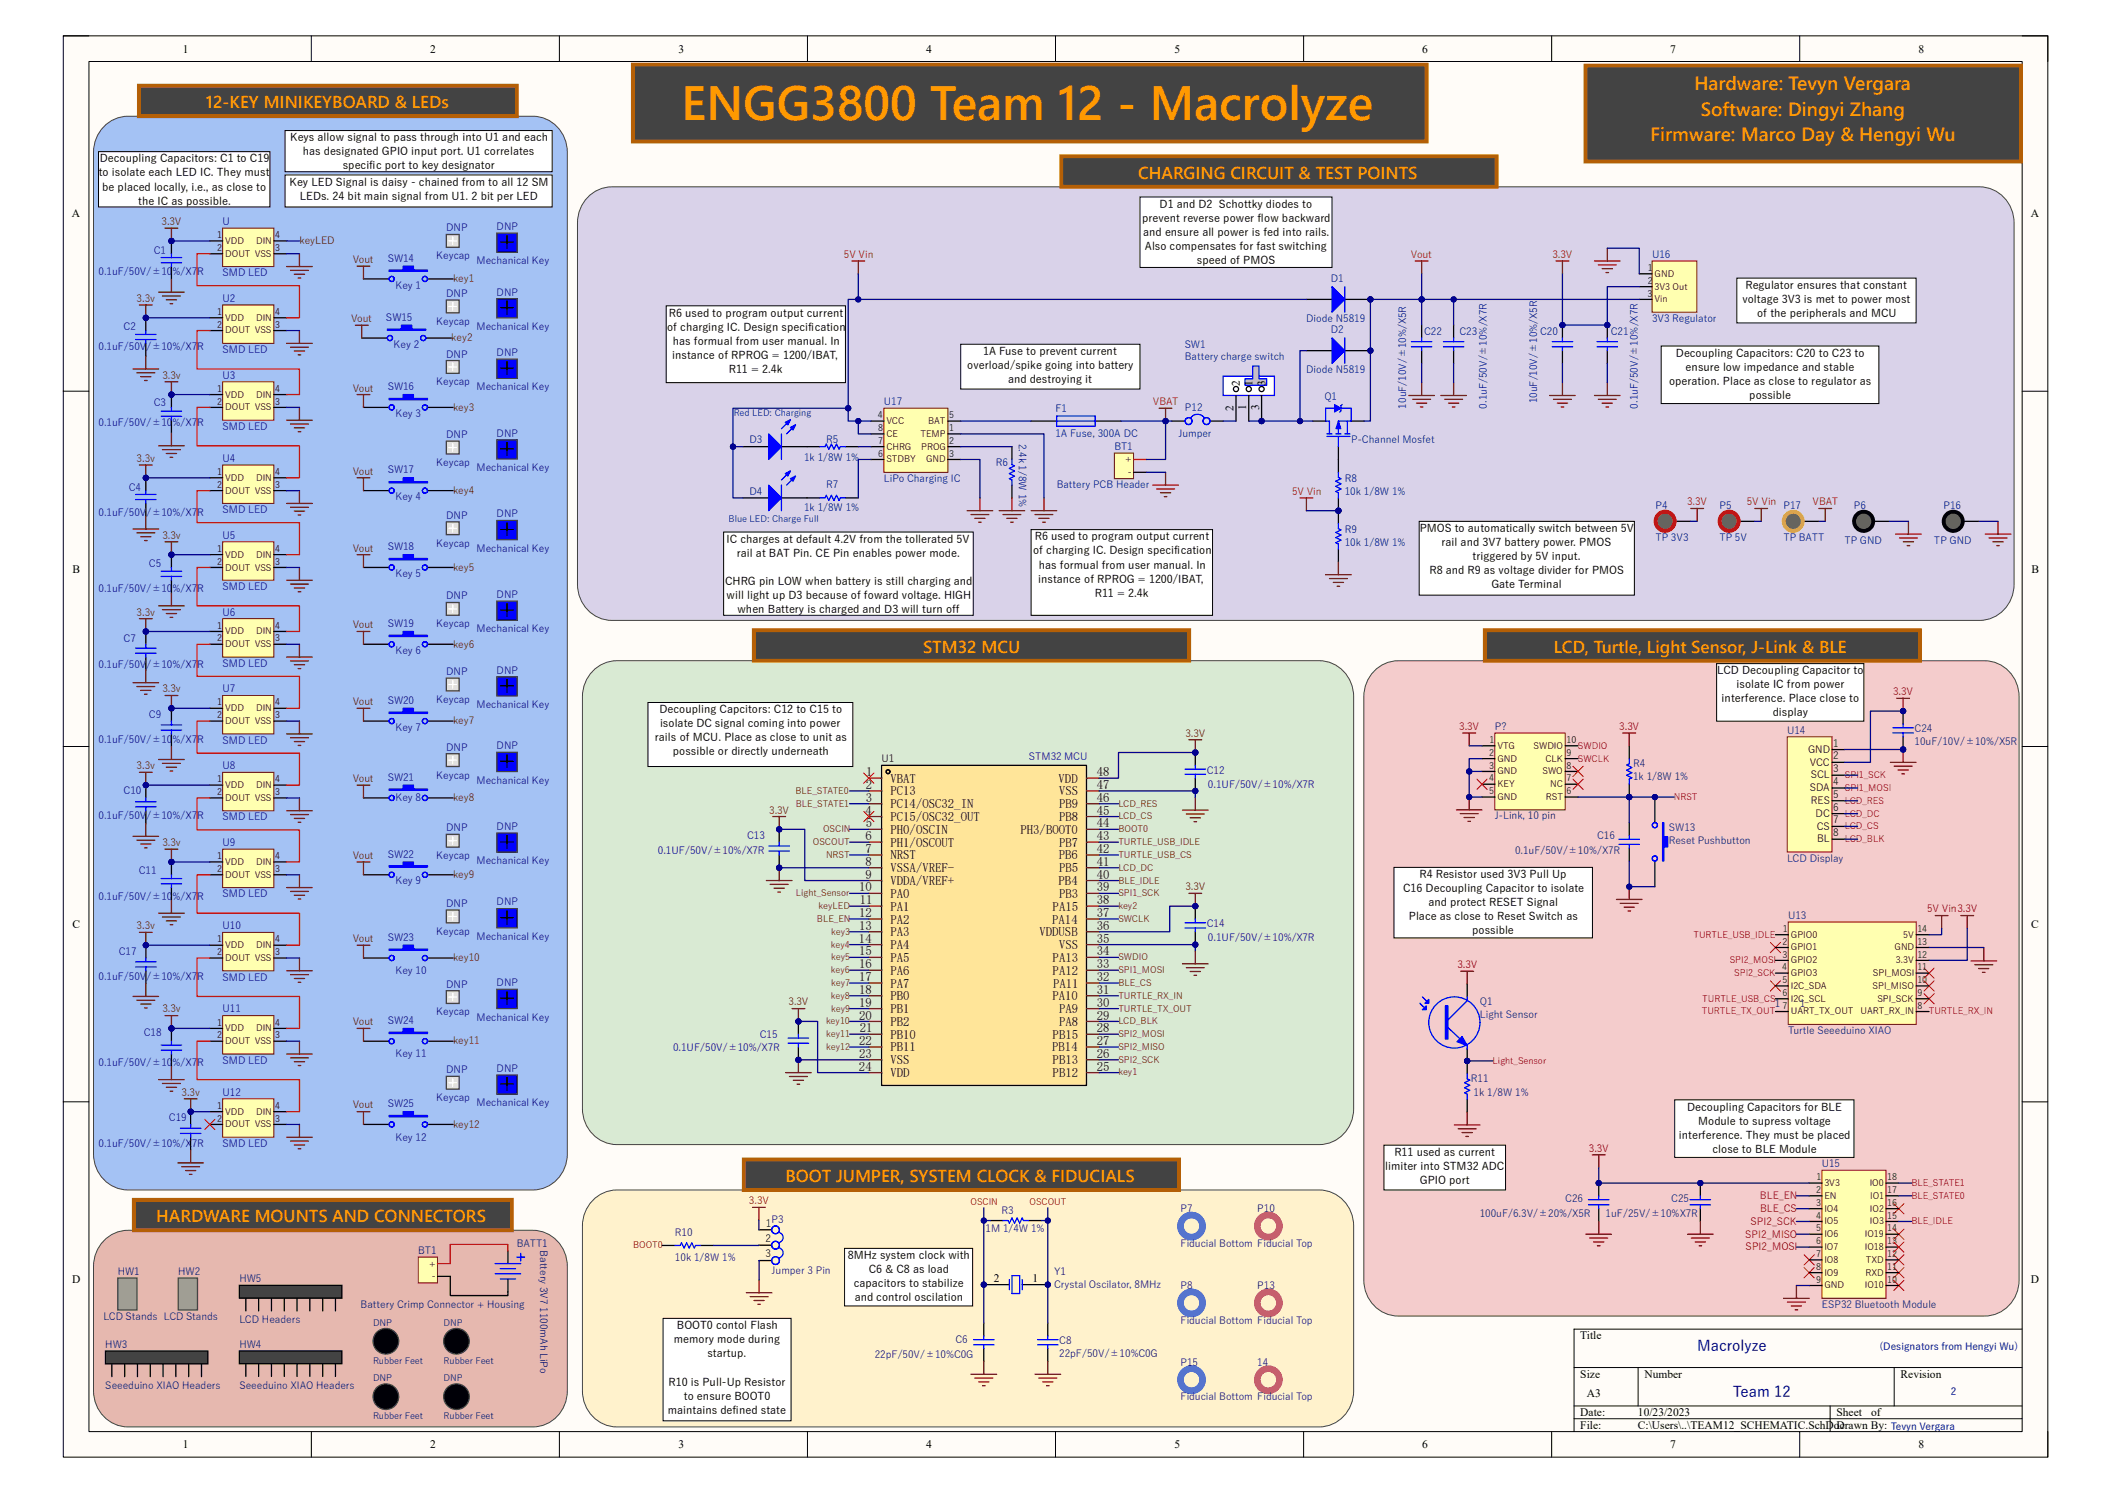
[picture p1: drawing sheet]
<svg xmlns="http://www.w3.org/2000/svg" width="420mm" height="297mm" viewBox="0 0 420 297" stroke-linecap="round" stroke-linejoin="round" font-family="sans-serif">
<defs><g id="words">
<text font-size="9.6" fill="#f90" x="135.6" y="23.9">ENGG3800 Team 12 - Macrolyze</text>
<g font-size="3.8" fill="#f90">
<text x="337.1" y="17.9">Hardware: Tevyn Vergara</text>
<text x="338.4" y="23">Software: Dingyi Zhang</text>
<text x="328.4" y="28.1">Firmware: Marco Day &amp; Hengyi Wu</text>
</g>
<g font-size="3.4" fill="#f90">
<text x="41" y="21.5">12-KEY MINIKEYBOARD &amp; LEDs</text>
<text x="226.4" y="35.6">CHARGING CIRCUIT &amp; TEST POINTS</text>
<text x="183.6" y="129.8">STM32 MCU</text>
<text x="309.1" y="129.8">LCD, Turtle, Light Sensor, J-Link &amp; BLE</text>
<text x="156.3" y="235.1">BOOT JUMPER, SYSTEM CLOCK &amp; FIDUCIALS</text>
<text x="31.1" y="243.2">HARDWARE MOUNTS AND CONNECTORS</text>
</g>
<g font-size="3" fill="#000080">
<text x="337.7" y="268.8">Macrolyze</text>
<text x="344.7" y="277.8">Team 12</text>
</g>
<g font-size="2.5">
<text x="172.3" y="154.4">1</text>
<text x="177.2" y="155.7">VBAT</text>
<text x="210.6" y="155.7">VDD</text>
<text x="218.2" y="154.4">48</text>
<text x="172.3" y="159.5">3</text>
<text x="172.3" y="157">2</text>
<text x="177.2" y="160.8">PC14/OSC32_IN</text>
<text x="177.2" y="158.2">PC13</text>
<text x="210.7" y="158.2">VSS</text>
<text x="210.7" y="160.8">PB9</text>
<text x="218.2" y="157">47</text>
<text x="218.2" y="159.5">46</text>
<text x="172.2" y="162.1">4</text>
<text x="172.2" y="167.2">6</text>
<text x="172.3" y="164.6">5</text>
<text x="177.2" y="165.9">PH0/OSCIN</text>
<text x="177.2" y="163.3">PC15/OSC32_OUT</text>
<text x="203" y="165.9">PH3/BOOT0</text>
<text x="210.7" y="163.3">PB8</text>
<text x="218.2" y="162.1">45</text>
<text x="218.2" y="164.6">44</text>
<text x="218.2" y="167.2">43</text>
<text x="172.2" y="172.3">8</text>
<text x="172.2" y="169.7">7</text>
<text x="177.2" y="173.5">VSSA/VREF-</text>
<text x="177.2" y="171">NRST</text>
<text x="177.2" y="168.4">PH1/OSCOUT</text>
<text x="210.7" y="171">PB6</text>
<text x="210.7" y="168.4">PB7</text>
<text x="210.7" y="173.5">PB5</text>
<text x="218.2" y="169.7">42</text>
<text x="218.2" y="172.3">41</text>
<text x="170.9" y="177.3">10</text>
<text x="171.1" y="179.9">11</text>
<text x="172.2" y="174.8">9</text>
<text x="177.2" y="178.6">PA0</text>
<text x="177.2" y="176.1">VDDA/VREF+</text>
<text x="210.6" y="176.1">PB4</text>
<text x="210.7" y="178.6">PB3</text>
<text x="218.2" y="174.8">40</text>
<text x="218.2" y="177.3">39</text>
<text x="218.2" y="179.9">38</text>
<text x="170.9" y="185">13</text>
<text x="170.9" y="182.5">12</text>
<text x="177.2" y="183.7">PA2</text>
<text x="177.2" y="181.1">PA1</text>
<text x="209.3" y="183.7">PA14</text>
<text x="209.4" y="181.1">PA15</text>
<text x="218.2" y="182.5">37</text>
<text x="218.2" y="185">36</text>
<text x="170.9" y="187.5">14</text>
<text x="170.9" y="190.1">15</text>
<text x="177.2" y="191.3">PA5</text>
<text x="177.2" y="188.8">PA4</text>
<text x="177.2" y="186.3">PA3</text>
<text x="206.8" y="186.3">VDDUSB</text>
<text x="209.4" y="191.3">PA13</text>
<text x="210.7" y="188.8">VSS</text>
<text x="218.2" y="187.5">35</text>
<text x="218.2" y="190.1">34</text>
<text x="170.9" y="197.7">18</text>
<text x="170.9" y="195.2">17</text>
<text x="170.9" y="192.6">16</text>
<text x="177.2" y="196.5">PA7</text>
<text x="177.2" y="193.9">PA6</text>
<text x="209.4" y="193.9">PA12</text>
<text x="209.5" y="196.5">PA11</text>
<text x="218.2" y="192.6">33</text>
<text x="218.2" y="195.2">32</text>
<text x="218.2" y="197.7">31</text>
<text x="170.9" y="202.8">20</text>
<text x="170.9" y="200.3">19</text>
<text x="177.2" y="201.5">PB1</text>
<text x="177.2" y="199">PB0</text>
<text x="209.4" y="199">PA10</text>
<text x="210.7" y="201.5">PA9</text>
<text x="218.2" y="200.3">30</text>
<text x="218.2" y="202.8">29</text>
<text x="170.9" y="207.9">22</text>
<text x="171.1" y="205.4">21</text>
<text x="177.2" y="209.2">PB11</text>
<text x="177.2" y="206.6">PB10</text>
<text x="177.2" y="204.1">PB2</text>
<text x="209.3" y="209.2">PB14</text>
<text x="209.4" y="206.6">PB15</text>
<text x="210.7" y="204.1">PA8</text>
<text x="218.2" y="205.4">28</text>
<text x="218.2" y="207.9">27</text>
<text x="170.9" y="213">24</text>
<text x="170.9" y="210.4">23</text>
<text x="177.2" y="214.3">VDD</text>
<text x="177.2" y="211.8">VSS</text>
<text x="209.4" y="211.8">PB13</text>
<text x="209.4" y="214.3">PB12</text>
<text x="218.2" y="210.4">26</text>
<text x="218.2" y="213">25</text>
</g>
<g font-size="2.3">
<text x="36.4" y="10.5">1</text>
<text x="85.6" y="10.5">2</text>
<text x="135" y="10.5">3</text>
<text x="184.2" y="10.5">4</text>
<text x="233.7" y="10.5">5</text>
<text x="283" y="10.5">6</text>
<text x="332.3" y="10.5">7</text>
<text x="381.7" y="10.5">8</text>
<text x="14.3" y="43.2">A</text>
<text x="404" y="43.2">A</text>
<text x="246.7" y="76.9" transform="rotate(-90 246.7 76.9)">2</text>
<text x="249.2" y="76.9" transform="rotate(-90 249.2 76.9)">1</text>
<text x="251.8" y="76.9" transform="rotate(-90 251.8 76.9)">3</text>
<text x="245.4" y="81.7" transform="rotate(-90 245.4 81.7)">2</text>
<text x="247.9" y="81.6" transform="rotate(-90 247.9 81.6)">1</text>
<text x="250.5" y="81.7" transform="rotate(-90 250.5 81.7)">3</text>
<text x="14.4" y="113.9">B</text>
<text x="404.2" y="113.9">B</text>
<text x="14.4" y="184.6">C</text>
<text x="404.1" y="184.6">C</text>
<text x="14.4" y="255.3">D</text>
<text x="197.7" y="255">2</text>
<text x="205.4" y="255">1</text>
<text x="404.1" y="255.3">D</text>
<text x="314.4" y="266.4">Title</text>
<text x="314.4" y="274.1">Size</text>
<text x="327.2" y="274.1">Number</text>
<text x="378.1" y="274.1">Revision</text>
<text x="314.4" y="281.7">Date:</text>
<text x="315.7" y="277.9">A3</text>
<text x="325.9" y="281.7">10/23/2023</text>
<text x="365.4" y="281.7">Sheet</text>
<text x="372.2" y="281.7">of</text>
<text x="314.4" y="284.3">File:</text>
<text x="325.9" y="284.3">C:\Users\..\TEAM12_SCHEMATIC.SchDoc</text>
<text x="365.4" y="284.3">Drawn By:</text>
<text x="36.4" y="288.1">1</text>
<text x="85.6" y="288.1">2</text>
<text x="135" y="288.1">3</text>
<text x="184.2" y="288.1">4</text>
<text x="233.7" y="288.1">5</text>
<text x="283" y="288.1">6</text>
<text x="332.3" y="288.1">7</text>
<text x="381.7" y="288.1">8</text>
</g>
<g font-size="2.2">
<text x="57.7" y="28.1">Keys allow signal to pass through into U1 and each</text>
<text x="19.6" y="35.1">to isolate each LED IC. They must</text>
<text x="19.9" y="32.3">Decoupling Capacitors: C1 to C19</text>
<text x="60.2" y="30.9">has designated GPIO input port. U1 correlates</text>
<text x="68.2" y="33.7">specific port to key designator</text>
<text x="20.3" y="37.9">be placed locally, i.e., as close to</text>
<text x="27.5" y="40.7">the IC as possible.</text>
<text x="57.6" y="37">Key LED Signal is daisy - chained from to all 12 SM</text>
<text x="59.6" y="39.8">LEDs. 24 bit main signal from U1. 2 bit per LED</text>
<text x="230.7" y="41.3">D1 and D2 Schottky diodes to</text>
<text x="227.2" y="44.1">prevent reverse power flow backward</text>
<text x="227.5" y="46.9">and ensure all power is fed into rails.</text>
<text x="227.8" y="49.7">Also compensates for fast switching</text>
<text x="238.1" y="52.5">speed of PMOS</text>
<text x="347.3" y="57.4">Regulator ensures that constant</text>
<text x="132.7" y="65.8">of charging IC. Design specification</text>
<text x="133.1" y="63">R6 used to program output current</text>
<text x="346.7" y="60.3">voltage 3V3 is met to power most</text>
<text x="349.6" y="63.1">of the peripherals and MCU</text>
<text x="133.7" y="71.4">instance of RPROG = 1200/IBAT,</text>
<text x="133.9" y="68.6">has formual from user manual. In</text>
<text x="195.6" y="70.6">1A Fuse to prevent current</text>
<text x="333.4" y="71">Decoupling Capacitors: C20 to C23 to</text>
<text x="145" y="74.2">R11 = 2.4k</text>
<text x="192.4" y="73.4">overload/spike going into battery</text>
<text x="200.6" y="76.2">and destroying it</text>
<text x="332.1" y="76.6">operation. Place as close to regulator as</text>
<text x="335.4" y="73.7">ensure low impedance and stable</text>
<text x="348" y="79.4">possible</text>
<text x="144.6" y="108">IC charges at default 4.2V from the tollerated 5V</text>
<text x="205.9" y="107.5">R6 used to program output current</text>
<text x="282.4" y="105.8">PMOS to automatically switch between 5V</text>
<text x="146.6" y="110.8">rail at BAT Pin. CE Pin enables power mode.</text>
<text x="205.5" y="110.3">of charging IC. Design specification</text>
<text x="206.7" y="113.1">has formual from user manual. In</text>
<text x="286.8" y="108.7">rail and 3V7 battery power. PMOS</text>
<text x="293" y="111.5">triggered by 5V input.</text>
<text x="144.3" y="116.4">CHRG pin LOW when battery is still charging and</text>
<text x="144.6" y="119.2">will light up D3 because of foward voltage. HIGH</text>
<text x="206.5" y="115.9">instance of RPROG = 1200/IBAT,</text>
<text x="217.8" y="118.7">R11 = 2.4k</text>
<text x="284.4" y="114.3">R8 and R9 as voltage divider for PMOS</text>
<text x="296.7" y="117.1">Gate Terminal</text>
<text x="146.7" y="122">when Battery is charged and D3 will turn off</text>
<text x="341.6" y="134.2">LCD Decoupling Capacitor to</text>
<text x="345.5" y="136.9">isolate IC from power</text>
<text x="131.2" y="141.9">Decoupling Capcitors: C12 to C15 to</text>
<text x="342.5" y="139.7">interference. Place close to</text>
<text x="352.7" y="142.5">display</text>
<text x="130.3" y="147.5">rails of MCU. Place as close to unit as</text>
<text x="131.3" y="144.7">isolate DC signal coming into power</text>
<text x="133.9" y="150.3">possible or directly underneath</text>
<text x="279.1" y="177.5">C16 Decoupling Capacitor to isolate</text>
<text x="282.4" y="174.7">R4 Resistor used 3V3 Pull Up</text>
<text x="280.3" y="183.1">Place as close to Reset Switch as</text>
<text x="284.2" y="180.3">and protect RESET Signal</text>
<text x="292.9" y="185.9">possible</text>
<text x="335.7" y="220.9">Decoupling Capacitors for BLE</text>
<text x="334" y="226.5">interference. They must be placed</text>
<text x="337.9" y="223.7">Module to supress voltage</text>
<text x="275.6" y="232.7">limiter into STM32 ADC</text>
<text x="277.4" y="230">R11 used as current</text>
<text x="340.7" y="229.3">close to BLE Module</text>
<text x="282.5" y="235.5">GPIO port</text>
<text x="168.7" y="250.5">8MHz system clock with</text>
<text x="169.9" y="256.1">capacitors to stabilize</text>
<text x="172.8" y="253.3">C6 &amp; C8 as load</text>
<text x="170.1" y="258.9">and control oscilation</text>
<text x="175.8" y="261.7">frequency</text>
<text x="134.1" y="267.2">memory mode during</text>
<text x="134.7" y="264.4">BOOT0 contol Flash</text>
<text x="133" y="275.6">R10 is Pull-Up Resistor</text>
<text x="140.8" y="270">startup.</text>
<text x="132.9" y="281.2">maintains defined state</text>
<text x="136.1" y="278.4">to ensure BOOT0</text>
</g>
<g font-size="2" fill="#800000">
<text x="32.1" y="44.8">3.3V</text>
<text x="59.6" y="48.6">keyLED</text>
<text x="70.2" y="52.3">Vout</text>
<text x="167.9" y="51.3">5V Vin</text>
<text x="280.7" y="51.3">Vout</text>
<text x="308.9" y="51.3">3.3V</text>
<text x="90.1" y="56.1">key1</text>
<text x="27.2" y="60.1">3.3v</text>
<text x="69.8" y="64.1">Vout</text>
<text x="89.8" y="67.9">key2</text>
<text x="32.3" y="75.4">3.3v</text>
<text x="70.2" y="77.9">Vout</text>
<text x="90.1" y="81.7">key3</text>
<text x="229.4" y="80.6">VBAT</text>
<text x="27.2" y="91.9">3.3v</text>
<text x="70.2" y="94.4">Vout</text>
<text x="90.1" y="98.3">key4</text>
<text x="257" y="98.4">5V Vin</text>
<text x="335.7" y="100.5">3.3V</text>
<text x="347.5" y="100.5">5V Vin</text>
<text x="360.6" y="100.5">VBAT</text>
<text x="32.3" y="107.2">3.3v</text>
<text x="70.2" y="109.7">Vout</text>
<text x="90.1" y="113.5">key5</text>
<text x="27.2" y="122.5">3.3v</text>
<text x="70.2" y="125">Vout</text>
<text x="90.1" y="128.8">key6</text>
<text x="32.3" y="137.8">3.3v</text>
<text x="70.2" y="140.3">Vout</text>
<text x="376.6" y="138.3">3.3V</text>
<text x="90.1" y="144.1">key7</text>
<text x="235.8" y="146.6">3.3V</text>
<text x="290.3" y="145.2">3.3V</text>
<text x="322.2" y="145.2">3.3V</text>
<text x="27.2" y="153">3.3v</text>
<text x="70.2" y="155.6">Vout</text>
<text x="90.1" y="159.4">key8</text>
<text x="153" y="161.8">3.3V</text>
<text x="32.3" y="168.3">3.3v</text>
<text x="70.2" y="170.9">Vout</text>
<text x="90.1" y="174.7">key9</text>
<text x="235.8" y="177.1">3.3V</text>
<text x="27.2" y="184.9">3.3v</text>
<text x="383.4" y="181.5">5V Vin3.3V</text>
<text x="70.2" y="187.4">Vout</text>
<text x="90.1" y="191.2">key10</text>
<text x="289.9" y="192.6">3.3V</text>
<text x="32.3" y="201.4">3.3v</text>
<text x="70.2" y="204">Vout</text>
<text x="156.9" y="200">3.3V</text>
<text x="90.1" y="207.8">key11</text>
<text x="36.1" y="218">3.3v</text>
<text x="70.2" y="220.5">Vout</text>
<text x="90.1" y="224.4">key12</text>
<text x="316.1" y="229.1">3.3V</text>
<text x="149" y="239.6">3.3V</text>
<text x="350.1" y="238.5">BLE_EN</text>
<text x="348.3" y="243.6">SPI2_SCK</text>
<text x="350.2" y="241.1">BLE_CS</text>
<text x="347.2" y="246.2">SPI2_MISO</text>
<text x="347.3" y="248.8">SPI2_MOSI</text>
</g>
<g font-size="2" fill="#000080">
<text x="44.3" y="44.8">U</text>
<text x="88.8" y="46">DNP</text>
<text x="98.8" y="45.8">DNP</text>
<text x="30.6" y="50.6">C1</text>
<text x="77.1" y="52.1">SW14</text>
<text x="86.8" y="51.6">Keycap</text>
<text x="94.8" y="52.6">Mechanical Key</text>
<text x="328.7" y="51.3">U16</text>
<text x="19.6" y="54.6">0.1uF/50V/±10%/X7R</text>
<text x="44.3" y="54.9">SMD LED</text>
<text x="78.7" y="57.4">Key 1</text>
<text x="88.8" y="59.1">DNP</text>
<text x="98.8" y="58.8">DNP</text>
<text x="264.8" y="56.1">D1</text>
<text x="24.6" y="65.6">C2</text>
<text x="44.3" y="60.1">U2</text>
<text x="76.8" y="63.8">SW15</text>
<text x="86.8" y="64.6">Keycap</text>
<text x="94.8" y="65.6">Mechanical Key</text>
<text x="259.9" y="64.1">Diode N5819</text>
<text x="328.7" y="64.1">3V3 Regulator</text>
<text x="19.6" y="69.6">0.1uF/50V/±10%/X7R</text>
<text x="44.3" y="70.2">SMD LED</text>
<text x="78.3" y="69.2">Key 2</text>
<text x="88.8" y="71.1">DNP</text>
<text x="98.8" y="70.8">DNP</text>
<text x="235.7" y="69.1">SW1</text>
<text x="235.7" y="71.7">Battery charge switch</text>
<text x="264.8" y="66.3">D2</text>
<text x="283.3" y="66.6">C22</text>
<text x="290.4" y="66.6">C23</text>
<text x="306.4" y="66.6">C20</text>
<text x="320.5" y="66.6">C21</text>
<text x="44.3" y="75.4">U3</text>
<text x="77.1" y="77.6">SW16</text>
<text x="86.8" y="76.7">Keycap</text>
<text x="94.8" y="77.7">Mechanical Key</text>
<text x="259.9" y="74.2">Diode N5819</text>
<text x="30.6" y="80.7">C3</text>
<text x="78.7" y="83">Key 3</text>
<text x="175.9" y="80.6">U17</text>
<text x="210" y="81.9">F1</text>
<text x="235.8" y="81.8">P12</text>
<text x="263.5" y="79.6">Q1</text>
<text x="279.7" y="81.3" transform="rotate(-90 279.7 81.3)">10uF/10V/±10%/X5R</text>
<text x="295.8" y="81.3" transform="rotate(-90 295.8 81.3)">0.1uF/50V/±10%/X7R</text>
<text x="305.8" y="80.3" transform="rotate(-90 305.8 80.3)">10uF/10V/±10%/X5R</text>
<text x="325.9" y="81.3" transform="rotate(-90 325.9 81.3)">0.1uF/50V/±10%/X7R</text>
<text x="19.6" y="84.7">0.1uF/50V/±10%/X7R</text>
<text x="44.3" y="85.5">SMD LED</text>
<text x="88.8" y="87.2">DNP</text>
<text x="98.8" y="86.9">DNP</text>
<text x="149.1" y="88.2">D3</text>
<text x="164.4" y="88.2">R5</text>
<text x="202.7" y="88.3" transform="rotate(90 202.7 88.3)">2.4k 1/8W 1%</text>
<text x="210" y="87">1A Fuse, 300A DC</text>
<text x="221.7" y="89.5">BT1</text>
<text x="234.4" y="87">Jumper</text>
<text x="268.8" y="88.2">P-Channel Mosfet</text>
<text x="44.3" y="91.9">U4</text>
<text x="77.1" y="94.2">SW17</text>
<text x="86.8" y="92.7">Keycap</text>
<text x="94.8" y="93.7">Mechanical Key</text>
<text x="160" y="91.7">1k 1/8W 1%</text>
<text x="175.9" y="95.9">LiPo Charging IC</text>
<text x="198.1" y="92.7">R6</text>
<text x="267.5" y="95.9">R8</text>
<text x="25.6" y="97.7">C4</text>
<text x="78.7" y="99.5">Key 4</text>
<text x="149.1" y="98.4">D4</text>
<text x="160" y="101.7">1k 1/8W 1%</text>
<text x="164.4" y="97.2">R7</text>
<text x="210.2" y="97.2">Battery PCB Header</text>
<text x="267.5" y="98.4">10k 1/8W 1%</text>
<text x="329.4" y="101.2">P4</text>
<text x="342.1" y="101.2">P5</text>
<text x="354.8" y="101.2">P17</text>
<text x="368.9" y="101.2">P6</text>
<text x="386.7" y="101.2">P16</text>
<text x="19.6" y="102.7">0.1uF/50V/±10%/X7R</text>
<text x="44.3" y="102.1">SMD LED</text>
<text x="44.3" y="107.2">U5</text>
<text x="88.8" y="103.2">DNP</text>
<text x="98.8" y="102.9">DNP</text>
<text x="267.5" y="106.1">R9</text>
<text x="329.4" y="107.5">TP 3V3</text>
<text x="342.1" y="107.5">TP 5V</text>
<text x="354.8" y="107.5">TP BATT</text>
<text x="29.6" y="112.8">C5</text>
<text x="77.1" y="109.5">SW18</text>
<text x="86.8" y="108.8">Keycap</text>
<text x="94.8" y="109.8">Mechanical Key</text>
<text x="267.5" y="108.6">10k 1/8W 1%</text>
<text x="366.9" y="108.2">TP GND</text>
<text x="384.8" y="108.2">TP GND</text>
<text x="19.6" y="117.8">0.1uF/50V/±10%/X7R</text>
<text x="44.3" y="117.3">SMD LED</text>
<text x="78.7" y="114.8">Key 5</text>
<text x="88.8" y="119.3">DNP</text>
<text x="98.8" y="119">DNP</text>
<text x="44.3" y="122.5">U6</text>
<text x="77.1" y="124.8">SW19</text>
<text x="86.8" y="124.8">Keycap</text>
<text x="94.8" y="125.8">Mechanical Key</text>
<text x="24.6" y="127.8">C7</text>
<text x="78.7" y="130.1">Key 6</text>
<text x="19.6" y="132.8">0.1uF/50V/±10%/X7R</text>
<text x="44.3" y="132.6">SMD LED</text>
<text x="44.3" y="137.8">U7</text>
<text x="88.8" y="134.3">DNP</text>
<text x="98.8" y="134">DNP</text>
<text x="29.6" y="142.8">C9</text>
<text x="77.1" y="140">SW20</text>
<text x="86.8" y="139.8">Keycap</text>
<text x="94.8" y="140.8">Mechanical Key</text>
<text x="19.6" y="147.9">0.1uF/50V/±10%/X7R</text>
<text x="44.3" y="147.9">SMD LED</text>
<text x="78.7" y="145.4">Key 7</text>
<text x="88.8" y="149.3">DNP</text>
<text x="98.8" y="149.1">DNP</text>
<text x="297.4" y="145.2">P?</text>
<text x="355.6" y="146">U14</text>
<text x="380.9" y="148.2">10uF/10V/±10%/X5R</text>
<text x="380.9" y="145.7">C24</text>
<text x="44.3" y="153">U8</text>
<text x="77.1" y="155.3">SW21</text>
<text x="86.8" y="154.9">Keycap</text>
<text x="94.8" y="155.9">Mechanical Key</text>
<text x="204.7" y="151.1">STM32 MCU</text>
<text x="240.1" y="153.9">C12</text>
<text x="324.9" y="155.2">1k 1/8W 1%</text>
<text x="324.9" y="152.6">R4</text>
<text x="24.6" y="157.9">C10</text>
<text x="78.7" y="159.4">Key 8</text>
<text x="240.3" y="156.7">0.1UF/50V/±10%/X7R</text>
<text x="19.6" y="162.9">0.1uF/50V/±10%/X7R</text>
<text x="44.3" y="163.2">SMD LED</text>
<text x="88.8" y="165.4">DNP</text>
<text x="98.8" y="165.1">DNP</text>
<text x="148.6" y="166.9">C13</text>
<text x="297.4" y="163">J-Link, 10 pin</text>
<text x="317.8" y="166.8">C16</text>
<text x="332" y="165.3">SW13</text>
<text x="332" y="167.9">Reset Pushbutton</text>
<text x="27.6" y="173.9">C11</text>
<text x="44.3" y="168.3">U9</text>
<text x="77.1" y="170.6">SW22</text>
<text x="86.8" y="170.9">Keycap</text>
<text x="94.8" y="171.9">Mechanical Key</text>
<text x="130.9" y="169.9">0.1UF/50V/±10%/X7R</text>
<text x="301.4" y="169.9">0.1uF/50V/±10%/X7R</text>
<text x="355.6" y="171.4">LCD Display</text>
<text x="19.6" y="178.9">0.1uF/50V/±10%/X7R</text>
<text x="44.3" y="178.5">SMD LED</text>
<text x="78.7" y="175.9">Key 9</text>
<text x="44.3" y="184.9">U10</text>
<text x="86.8" y="186">Keycap</text>
<text x="88.8" y="180.4">DNP</text>
<text x="98.8" y="180.1">DNP</text>
<text x="240.1" y="184.5">C14</text>
<text x="355.8" y="182.8">U13</text>
<text x="23.6" y="190">C17</text>
<text x="77.1" y="187.2">SW23</text>
<text x="94.8" y="187">Mechanical Key</text>
<text x="240.3" y="187.3">0.1UF/50V/±10%/X7R</text>
<text x="19.6" y="195">0.1uF/50V/±10%/X7R</text>
<text x="44.3" y="195.1">SMD LED</text>
<text x="78.7" y="193.8">Key 10</text>
<text x="88.8" y="196.5">DNP</text>
<text x="98.8" y="196.2">DNP</text>
<text x="44.3" y="201.4">U11</text>
<text x="77.1" y="203.7">SW24</text>
<text x="86.8" y="202">Keycap</text>
<text x="94.8" y="203">Mechanical Key</text>
<text x="294.4" y="200">Q1</text>
<text x="294.4" y="202.5">Light Sensor</text>
<text x="353.1" y="200.3">1</text>
<text x="358.1" y="200.3">1</text>
<text x="28.6" y="206">C18</text>
<text x="133.9" y="209">0.1UF/50V/±10%/X7R</text>
<text x="151.2" y="206.4">C15</text>
<text x="355.8" y="205.7">Turtle Seeeduino XIAO</text>
<text x="19.6" y="212">0.1uF/50V/±10%/X7R</text>
<text x="44.3" y="211.6">SMD LED</text>
<text x="78.7" y="210.4">Key 11</text>
<text x="88.8" y="213.5">DNP</text>
<text x="98.8" y="213.2">DNP</text>
<text x="292.7" y="215.3">R11</text>
<text x="44.3" y="218">U12</text>
<text x="77.1" y="220.3">SW25</text>
<text x="86.8" y="219.1">Keycap</text>
<text x="94.8" y="220">Mechanical Key</text>
<text x="293.2" y="218.1">1k 1/8W 1%</text>
<text x="33.6" y="223.1">C19</text>
<text x="78.7" y="226.9">Key 12</text>
<text x="19.6" y="228.1">0.1uF/50V/±10%/X7R</text>
<text x="44.3" y="228.2">SMD LED</text>
<text x="362.5" y="232.2">U15</text>
<text x="311.4" y="239.1">C26</text>
<text x="332.5" y="239.1">C25</text>
<text x="134.3" y="245.9">R10</text>
<text x="153.5" y="243.2">P3</text>
<text x="196.1" y="245.2">1M 1/4W 1%</text>
<text x="199.3" y="241.4">R3</text>
<text x="234.9" y="241.1">P7</text>
<text x="250.1" y="241.1">P10</text>
<text x="294.4" y="242.1">100uF/6.3V/±20%/X5R</text>
<text x="319.4" y="242.1">1uF/25V/±10%X7R</text>
<text x="83.2" y="249.5">BT1</text>
<text x="102.8" y="248.2">BATT1</text>
<text x="107.4" y="248.8" transform="rotate(90 107.4 248.8)">Battery 3V7 1100mAh LiPo</text>
<text x="134.3" y="251">10k 1/8W 1%</text>
<text x="234.9" y="248">Fiducial Bottom Fiducial Top</text>
<text x="23.4" y="253.6">HW1</text>
<text x="35.4" y="253.6">HW2</text>
<text x="47.6" y="255.1">HW5</text>
<text x="153.5" y="253.5">Jumper 3 Pin</text>
<text x="209.7" y="253.7">Y1</text>
<text x="209.7" y="256.2">Crystal Oscilator, 8MHz</text>
<text x="234.9" y="256.4">P8</text>
<text x="250.1" y="256.4">P13</text>
<text x="20.6" y="262.6">LCD Stands LCD Stands</text>
<text x="47.6" y="263.2">LCD Headers</text>
<text x="71.8" y="260.2">Battery Crimp Connector + Housing</text>
<text x="234.9" y="263.3">Fiducial Bottom Fiducial Top</text>
<text x="362.5" y="260.2">ESP32 Bluetooth Module</text>
<text x="21" y="268.1">HW3</text>
<text x="47.6" y="268.1">HW4</text>
<text x="190.1" y="267.2">C6</text>
<text x="210.7" y="270">22pF/50V/±10%C0G</text>
<text x="210.7" y="267.4">C8</text>
<text x="373.9" y="268.5">(Designators from Hengyi Wu)</text>
<text x="174" y="270.2">22pF/50V/±10%C0G</text>
<text x="234.9" y="271.7">P15</text>
<text x="250.1" y="271.7">14</text>
<text x="21" y="276.3">Seeeduino XIAO Headers</text>
<text x="47.6" y="276.3">Seeeduino XIAO Headers</text>
<text x="234.9" y="278.6">Fiducial Bottom Fiducial Top</text>
<text x="388.2" y="277.5">2</text>
<text x="376.2" y="284.5">Tevyn Vergara</text>
</g>
<g font-size="2">
<text x="359.7" y="149.8">GND</text>
<text x="364.7" y="148.5">1</text>
<text x="175.4" y="151.6">U1</text>
<text x="360.1" y="152.3">VCC</text>
<text x="360.3" y="154.9">SCL</text>
<text x="364.7" y="151">2</text>
<text x="364.7" y="153.6">3</text>
<text x="360" y="157.4">SDA</text>
<text x="360.3" y="159.9">RES</text>
<text x="364.7" y="156.1">4</text>
<text x="364.7" y="158.7">5</text>
<text x="364.7" y="161.2">6</text>
<text x="361.2" y="162.5">DC</text>
<text x="361.5" y="165.1">CS</text>
<text x="361.5" y="167.6">BL</text>
<text x="364.7" y="163.8">7</text>
<text x="364.7" y="166.3">8</text>
<text x="152.4" y="244.1">1</text>
<text x="152.3" y="247.1">2</text>
<text x="152.3" y="250.1">3</text>
</g>
<g font-size="1.8">
<text x="43.2" y="47.4">1</text>
<text x="54.7" y="47.4">4</text>
<text x="43.2" y="49.9">2</text>
<text x="44.8" y="51.1">DOUT VSS</text>
<text x="44.8" y="48.5">VDD</text>
<text x="51" y="48.5">DIN</text>
<text x="54.7" y="49.9">3</text>
<text x="327.9" y="53.9">1</text>
<text x="327.8" y="59">3</text>
<text x="327.8" y="56.5">2</text>
<text x="329.2" y="55.1">GND</text>
<text x="329.2" y="57.6">3V3 Out</text>
<text x="43.2" y="65.2">2</text>
<text x="43.2" y="62.7">1</text>
<text x="44.8" y="63.8">VDD</text>
<text x="51" y="63.8">DIN</text>
<text x="54.7" y="65.2">3</text>
<text x="54.7" y="62.7">4</text>
<text x="329.2" y="60.2">Vin</text>
<text x="44.8" y="66.3">DOUT VSS</text>
<text x="43.2" y="77.9">1</text>
<text x="54.7" y="77.9">4</text>
<text x="43.2" y="80.5">2</text>
<text x="44.8" y="81.6">DOUT VSS</text>
<text x="44.8" y="79.1">VDD</text>
<text x="51" y="79.1">DIN</text>
<text x="54.7" y="80.5">3</text>
<text x="174.7" y="83.2">4</text>
<text x="188.8" y="83.2">5</text>
<text x="174.7" y="85.8">8</text>
<text x="174.7" y="88.3">7</text>
<text x="176.4" y="84.4">VCC</text>
<text x="176.4" y="86.9">CE</text>
<text x="176.4" y="89.5">CHRG</text>
<text x="183.1" y="86.9">TEMP</text>
<text x="183.3" y="89.5">PROG</text>
<text x="184.7" y="84.4">BAT</text>
<text x="188.8" y="88.3">2</text>
<text x="188.8" y="85.8">1</text>
<text x="43.2" y="94.5">1</text>
<text x="44.8" y="95.6">VDD</text>
<text x="51" y="95.6">DIN</text>
<text x="54.7" y="94.5">4</text>
<text x="174.7" y="90.8">6</text>
<text x="176.4" y="92">STDBY</text>
<text x="184.2" y="92">GND</text>
<text x="188.8" y="90.8">3</text>
<text x="223.9" y="92">+</text>
<text x="224.4" y="94.5">-</text>
<text x="43.2" y="97">2</text>
<text x="44.8" y="98.2">DOUT VSS</text>
<text x="54.7" y="97">3</text>
<text x="43.2" y="112.3">2</text>
<text x="43.2" y="109.8">1</text>
<text x="44.8" y="113.5">DOUT VSS</text>
<text x="44.8" y="110.9">VDD</text>
<text x="51" y="110.9">DIN</text>
<text x="54.7" y="112.3">3</text>
<text x="54.7" y="109.8">4</text>
<text x="43.2" y="125.1">1</text>
<text x="54.7" y="125.1">4</text>
<text x="43.2" y="127.6">2</text>
<text x="44.8" y="128.8">DOUT VSS</text>
<text x="44.8" y="126.2">VDD</text>
<text x="51" y="126.2">DIN</text>
<text x="54.7" y="127.6">3</text>
<text x="43.2" y="142.9">2</text>
<text x="43.2" y="140.3">1</text>
<text x="44.8" y="141.5">VDD</text>
<text x="51" y="141.5">DIN</text>
<text x="54.7" y="142.9">3</text>
<text x="54.7" y="140.3">4</text>
<text x="44.8" y="144.1">DOUT VSS</text>
<text x="296.3" y="147.8">1</text>
<text x="297.9" y="149">VTG</text>
<text x="305.1" y="149">SWDIO</text>
<text x="311.7" y="147.8">10</text>
<text x="43.2" y="155.6">1</text>
<text x="54.7" y="155.6">4</text>
<text x="296.2" y="152.9">3</text>
<text x="296.2" y="155.4">4</text>
<text x="296.3" y="150.4">2</text>
<text x="297.9" y="151.5">GND</text>
<text x="297.9" y="154.1">GND</text>
<text x="306.9" y="154.1">SWO</text>
<text x="307.5" y="151.5">CLK</text>
<text x="311.7" y="150.4">9</text>
<text x="311.7" y="152.9">8</text>
<text x="311.7" y="155.4">7</text>
<text x="43.2" y="158.2">2</text>
<text x="44.8" y="159.3">DOUT VSS</text>
<text x="44.8" y="156.8">VDD</text>
<text x="51" y="156.8">DIN</text>
<text x="54.7" y="158.2">3</text>
<text x="296.3" y="158">5</text>
<text x="297.9" y="156.6">KEY</text>
<text x="297.9" y="159.1">GND</text>
<text x="307.6" y="159.1">RST</text>
<text x="308.4" y="156.6">NC</text>
<text x="311.7" y="158">6</text>
<text x="43.2" y="173.5">2</text>
<text x="43.2" y="170.9">1</text>
<text x="44.8" y="172">VDD</text>
<text x="51" y="172">DIN</text>
<text x="54.7" y="173.5">3</text>
<text x="54.7" y="170.9">4</text>
<text x="44.8" y="174.6">DOUT VSS</text>
<text x="354.7" y="185.4">1</text>
<text x="381.5" y="185.4">14</text>
<text x="43.2" y="190">2</text>
<text x="43.2" y="187.5">1</text>
<text x="44.8" y="191.2">DOUT VSS</text>
<text x="44.8" y="188.6">VDD</text>
<text x="51" y="188.6">DIN</text>
<text x="54.7" y="190">3</text>
<text x="54.7" y="187.5">4</text>
<text x="354.6" y="187.9">2</text>
<text x="354.6" y="190.5">3</text>
<text x="356.3" y="186.5">GPIO0</text>
<text x="356.3" y="189.1">GPIO1</text>
<text x="356.3" y="191.6">GPIO2</text>
<text x="376.9" y="189.1">GND</text>
<text x="377.2" y="191.6">3.3V</text>
<text x="378.6" y="186.5">5V</text>
<text x="381.5" y="190.5">12</text>
<text x="381.5" y="187.9">13</text>
<text x="354.6" y="193">4</text>
<text x="354.6" y="195.6">5</text>
<text x="356.3" y="194.2">GPIO3</text>
<text x="356.3" y="196.7">I2C_SDA</text>
<text x="372.5" y="196.7">SPI_MISO</text>
<text x="372.6" y="194.2">SPI_MOSI</text>
<text x="381.5" y="195.6">10</text>
<text x="381.5" y="193">11</text>
<text x="354.6" y="198.1">6</text>
<text x="354.6" y="200.7">7</text>
<text x="356.3" y="199.3">I2C_SCL</text>
<text x="356.3" y="201.8">UART_TX_OUT</text>
<text x="370.2" y="201.8">UART_RX_IN</text>
<text x="373.5" y="199.3">SPI_SCK</text>
<text x="381.5" y="200.7">8</text>
<text x="381.5" y="198.1">9</text>
<text x="43.2" y="206.6">2</text>
<text x="43.2" y="204">1</text>
<text x="44.8" y="207.7">DOUT VSS</text>
<text x="44.8" y="205.2">VDD</text>
<text x="51" y="205.2">DIN</text>
<text x="54.7" y="206.6">3</text>
<text x="54.7" y="204">4</text>
<text x="43.2" y="220.6">1</text>
<text x="44.8" y="221.7">VDD</text>
<text x="51" y="221.7">DIN</text>
<text x="54.7" y="220.6">4</text>
<text x="43.2" y="223.1">2</text>
<text x="44.8" y="224.3">DOUT VSS</text>
<text x="54.7" y="223.1">3</text>
<text x="361.4" y="237.3">2</text>
<text x="361.4" y="239.9">3</text>
<text x="361.4" y="234.8">1</text>
<text x="363" y="235.9">3V3</text>
<text x="363" y="238.5">EN</text>
<text x="372" y="235.9">IO0</text>
<text x="372.1" y="238.5">IO1</text>
<text x="375.5" y="239.9">16</text>
<text x="375.5" y="237.3">17</text>
<text x="375.5" y="234.8">18</text>
<text x="361.3" y="242.4">4</text>
<text x="361.4" y="245">5</text>
<text x="363" y="241">IO4</text>
<text x="363" y="243.6">IO5</text>
<text x="372" y="243.6">IO3</text>
<text x="372" y="241">IO2</text>
<text x="375.5" y="245">14</text>
<text x="375.5" y="242.4">15</text>
<text x="85.4" y="252">+</text>
<text x="361.4" y="247.5">6</text>
<text x="361.4" y="250.1">7</text>
<text x="363" y="246.1">IO6</text>
<text x="363" y="248.7">IO7</text>
<text x="363" y="251.2">IO8</text>
<text x="371" y="248.7">IO18</text>
<text x="371" y="246.1">IO19</text>
<text x="371.2" y="251.2">TXD</text>
<text x="375.5" y="250.1">12</text>
<text x="375.5" y="247.5">13</text>
<text x="85.9" y="254.5">-</text>
<text x="361.3" y="252.6">8</text>
<text x="361.4" y="255.2">9</text>
<text x="363" y="253.7">IO9</text>
<text x="363" y="256.3">GND</text>
<text x="371" y="256.3">IO10</text>
<text x="371.1" y="253.7">RXD</text>
<text x="375.5" y="255.2">10</text>
<text x="375.5" y="252.6">11</text>
</g>
<g font-size="1.8" fill="#000080">
<text x="146" y="82.7">Red LED: Charging</text>
<text x="144.9" y="103.8">Blue LED: Charge Full</text>
<text x="74.2" y="263.7">DNP</text>
<text x="88.3" y="263.7">DNP</text>
<text x="74.2" y="274.7">DNP</text>
<text x="74.2" y="271.4">Rubber Feet</text>
<text x="88.3" y="274.7">DNP</text>
<text x="88.3" y="271.4">Rubber Feet</text>
<text x="74.2" y="282.4">Rubber Feet</text>
<text x="88.3" y="282.4">Rubber Feet</text>
</g>
<g font-size="1.8" fill="#800000">
<text x="313.9" y="149">SWDIO</text>
<text x="313.9" y="151.5">SWCLK</text>
<text x="367" y="154.8">SPI1_SCK</text>
<text x="158.2" y="157.9">BLE_STATE0</text>
<text x="158.3" y="160.5">BLE_STATE1</text>
<text x="222.5" y="160.5">LCD_RES</text>
<text x="333" y="159.1">NRST</text>
<text x="367" y="159.9">LCD_RES</text>
<text x="367" y="157.4">SPI1_MOSI</text>
<text x="163.7" y="165.6">OSCIN</text>
<text x="222.5" y="163">LCD_CS</text>
<text x="222.5" y="165.6">BOOT0</text>
<text x="367" y="162.4">LCD_DC</text>
<text x="367" y="165">LCD_CS</text>
<text x="367" y="167.5">LCD_BLK</text>
<text x="161.7" y="168.1">OSCOUT</text>
<text x="164.3" y="170.7">NRST</text>
<text x="222.5" y="173.2">LCD_DC</text>
<text x="222.5" y="170.7">TURTLE_USB_CS</text>
<text x="222.5" y="168.1">TURTLE_USB_IDLE</text>
<text x="158.3" y="178.3">Light_Sensor</text>
<text x="222.5" y="178.3">SPI1_SCK</text>
<text x="222.5" y="175.8">BLE_IDLE</text>
<text x="162.5" y="183.4">BLE_EN</text>
<text x="162.9" y="180.8">keyLED</text>
<text x="165.4" y="186">key3</text>
<text x="222.5" y="180.8">key2</text>
<text x="222.5" y="183.4">SWCLK</text>
<text x="165.3" y="188.5">key4</text>
<text x="165.4" y="191.1">key5</text>
<text x="222.5" y="191.1">SWDIO</text>
<text x="336.9" y="186.5">TURTLE_USB_IDLE</text>
<text x="344.1" y="191.6">SPI2_MOSI</text>
<text x="165.3" y="193.6">key6</text>
<text x="165.4" y="196.1">key7</text>
<text x="222.5" y="193.6">SPI1_MOSI</text>
<text x="222.5" y="196.1">BLE_CS</text>
<text x="345" y="194.2">SPI2_SCK</text>
<text x="164.3" y="203.8">key10</text>
<text x="165.3" y="198.7">key8</text>
<text x="165.4" y="201.3">key9</text>
<text x="222.5" y="203.8">LCD_BLK</text>
<text x="222.5" y="198.7">TURTLE_RX_IN</text>
<text x="222.5" y="201.3">TURTLE_TX_OUT</text>
<text x="338.6" y="201.8">TURTLE_TX_OUT</text>
<text x="338.7" y="199.3">TURTLE_USB_CS</text>
<text x="383.8" y="201.8">TURTLE_RX_IN</text>
<text x="164.4" y="206.3">key11</text>
<text x="164.4" y="208.9">key12</text>
<text x="222.5" y="208.9">SPI2_MISO</text>
<text x="222.5" y="206.3">SPI2_MOSI</text>
<text x="222.5" y="214">key1</text>
<text x="222.5" y="211.4">SPI2_SCK</text>
<text x="297" y="211.6">Light_Sensor</text>
<text x="193.1" y="239.7">OSCIN</text>
<text x="204.8" y="239.7">OSCOUT</text>
<text x="380.3" y="235.9">BLE_STATE1</text>
<text x="380.3" y="238.5">BLE_STATE0</text>
<text x="380.3" y="243.6">BLE_IDLE</text>
<text x="125.9" y="248.4">BOOT0</text>
</g>
</g></defs>
<path d="M12.6 7.1h394.8v282.8h-394.8z" fill-rule="evenodd" fill="#fffcf8"/>
<path d="M12.6 7.1h394.8v282.8h-394.8z" fill="none" stroke="#000" stroke-width=".2"/>
<path d="M17.7 12.2h384.6v272.6h-384.6z" fill-rule="evenodd" fill="#fffcf8"/>
<g fill="none" stroke="#000" stroke-width=".2">
<path d="M12.6 7.1h5.1M17.7 12.2h384.6v272.6h-384.6zM61.9 7.1v5.1M111.3 7.1v5.1M160.6 7.1v5.1M210 7.1v5.1M259.4 7.1v5.1M308.7 7.1v5.1M358.1 7.1v5.1M402.3 7.1h5.1v5.1M12.6 77.8h5.1M402.3 77.8h5.1"/>
<path d="M12.6 148.5h5.1M402.3 148.5h5.1M12.6 219.2h5.1M402.3 219.2h5.1M313.2 272.1h89.1M313.2 279.7h89.1M325.9 272.1v7.6M364.1 279.7v5.1M376.9 272.1v7.6M402.3 264.4h-89.1v20.4M61.9 284.8v5.1M111.3 284.8v5.1"/>
<path d="M160.6 284.8v5.1M210 284.8v5.1M259.4 284.8v5.1M308.7 284.8v5.1M313.2 282.2h89.1M358.1 284.8v5.1M407.4 284.8v5.1"/>
</g>
<path d="M101 248.8v-1.2h-11.4v3.8" fill="none" stroke="#fff" stroke-width="1.3"/>
<path d="M117.3 38.9a6.7 6.7 0 0 1 4.5-1.7h272a7 7 0 0 1 6.9 7.1v71.9a7.1 7.1 0 0 1-6.9 7.2h-272a7 7 0 0 1-6.9-7.2v-71.9a7.3 7.3 0 0 1 2.4-5.4z" fill-rule="evenodd" fill="#d9d2e9"/>
<path d="M117.3 38.9a6.7 6.7 0 0 1 4.5-1.7h272a7 7 0 0 1 6.9 7.1v71.9a7.1 7.1 0 0 1-6.9 7.2h-272a7 7 0 0 1-6.9-7.2v-71.9a7.3 7.3 0 0 1 2.4-5.4z" fill="none" stroke="#434343" stroke-width=".2"/>
<path d="M118.2 133.2a6.7 6.7 0 0 1 4.6-1.8h139.6a7 7 0 0 1 6.9 7.2v81.9a7 7 0 0 1-6.9 7.2h-139.6a7 7 0 0 1-6.9-7.2v-81.9a7.3 7.3 0 0 1 2.3-5.4z" fill-rule="evenodd" fill="#d9ead3"/>
<path d="M118.2 133.2a6.7 6.7 0 0 1 4.6-1.8h139.6a7 7 0 0 1 6.9 7.2v81.9a7 7 0 0 1-6.9 7.2h-139.6a7 7 0 0 1-6.9-7.2v-81.9a7.3 7.3 0 0 1 2.3-5.4z" fill="none" stroke="#434343" stroke-width=".2"/>
<path d="M21 24.9a6.7 6.7 0 0 1 4.5-1.8h80.5a7 7 0 0 1 6.9 7.2v199.3a7 7 0 0 1-6.9 7.1h-80.5a7 7 0 0 1-6.9-7.1v-199.3a7.3 7.3 0 0 1 2.4-5.4z" fill-rule="evenodd" fill="#a4c2f4"/>
<path d="M21 24.9a6.7 6.7 0 0 1 4.5-1.8h80.5a7 7 0 0 1 6.9 7.2v199.3a7 7 0 0 1-6.9 7.1h-80.5a7 7 0 0 1-6.9-7.1v-199.3a7.3 7.3 0 0 1 2.4-5.4z" fill="none" stroke="#434343" stroke-width=".2"/>
<path d="M118.2 238.5a6.7 6.7 0 0 1 4.6-1.8h139.6a7 7 0 0 1 6.9 7.2v32.8a7 7 0 0 1-6.9 7.2h-139.6a7 7 0 0 1-6.9-7.2v-32.8a7.3 7.3 0 0 1 2.3-5.4z" fill-rule="evenodd" fill="#fff2cc"/>
<path d="M118.2 238.5a6.7 6.7 0 0 1 4.6-1.8h139.6a7 7 0 0 1 6.9 7.2v32.8a7 7 0 0 1-6.9 7.2h-139.6a7 7 0 0 1-6.9-7.2v-32.8a7.3 7.3 0 0 1 2.3-5.4z" fill="none" stroke="#434343" stroke-width=".2"/>
<path d="M273.7 133.2a6.7 6.7 0 0 1 4.5-1.8h116.6a7 7 0 0 1 6.9 7.2v116a7 7 0 0 1-6.9 7.2h-116.6a7 7 0 0 1-6.9-7.2v-116a7.3 7.3 0 0 1 2.4-5.4z" fill-rule="evenodd" fill="#f4cccc"/>
<path d="M273.7 133.2a6.7 6.7 0 0 1 4.5-1.8h116.6a7 7 0 0 1 6.9 7.2v116a7 7 0 0 1-6.9 7.2h-116.6a7 7 0 0 1-6.9-7.2v-116a7.3 7.3 0 0 1 2.4-5.4z" fill="none" stroke="#434343" stroke-width=".2"/>
<path d="M21 246.5a6.7 6.7 0 0 1 4.5-1.7h80.5a7 7 0 0 1 6.9 7.1v24.8a7.1 7.1 0 0 1-6.9 7.2h-80.5a7 7 0 0 1-6.9-7.2v-24.8a7.3 7.3 0 0 1 2.4-5.4z" fill-rule="evenodd" fill="#e6b8af"/>
<path d="M21 246.5a6.7 6.7 0 0 1 4.5-1.7h80.5a7 7 0 0 1 6.9 7.1v24.8a7.1 7.1 0 0 1-6.9 7.2h-80.5a7 7 0 0 1-6.9-7.2v-24.8a7.3 7.3 0 0 1 2.4-5.4z" fill="none" stroke="#434343" stroke-width=".2"/>
<path d="M175.4 152.3h40.8v63.6h-40.8z" fill-rule="evenodd" fill="#ffe599"/>
<g fill="none" stroke="#000" stroke-width=".25">
<path d="M175.4 152.3h40.8v63.6h-40.8z"/>
<circle cx="176.7" cy="153.5" r=".38"/>
</g>
<g fill="none" stroke="#800" stroke-width=".25">
<path d="M172.9 154.8h2.5M172.9 157.3h2.5M172.9 159.9h2.5M216.2 154.8h2.5M216.2 157.3h2.5M216.2 159.9h2.5M172.9 162.4h2.5M172.9 165h2.5M172.9 167.5h2.5M172.9 170.1h2.5M172.9 172.6h2.5M172.9 175.2h2.5"/>
<path d="M172.9 177.7h2.5M216.2 162.4h2.5M216.2 165h2.5M216.2 167.5h2.5M216.2 170.1h2.5M216.2 172.6h2.5M216.2 175.2h2.5M216.2 177.7h2.5M172.9 180.3h2.5M172.9 182.8h2.5M172.9 185.4h2.5M172.9 187.9h2.5"/>
<path d="M172.9 190.5h2.5M172.9 193h2.5M172.9 195.6h2.5M172.9 198.1h2.5M216.2 180.3h2.5M216.2 182.8h2.5M216.2 185.4h2.5M216.2 187.9h2.5M216.2 190.5h2.5M216.2 193h2.5M216.2 195.6h2.5M216.2 198.1h2.5"/>
<path d="M172.9 200.6h2.5M172.9 203.2h2.5M172.9 205.7h2.5M172.9 208.3h2.5M172.9 210.8h2.5M172.9 213.4h2.5M216.2 200.6h2.5M216.2 203.2h2.5M216.2 205.7h2.5M216.2 208.3h2.5M216.2 210.8h2.5M216.2 213.4h2.5"/>
</g>
<path d="M32.8 45.4h2.6M34.1 45.4v2.5" fill="none" stroke="#800000" stroke-width=".25"/>
<circle cx="34.1" cy="47.9" r=".51" fill="#000080"/>
<circle cx="34.1" cy="47.9" r=".51" fill="none" stroke="#000080" stroke-width=".2"/>
<circle cx="34.1" cy="47.9" r=".51" fill="#000080"/>
<circle cx="34.1" cy="47.9" r=".51" fill="none" stroke="#000080" stroke-width=".2"/>
<path d="M34.1 47.9v2.6M34.1 53v2.6" fill="none" stroke="#000" stroke-width=".25"/>
<circle cx="34.1" cy="47.9" r=".51" fill="#000080"/>
<circle cx="34.1" cy="47.9" r=".51" fill="none" stroke="#000080" stroke-width=".2"/>
<path d="M32.1 51.2h4M32.1 52.3h4M34.1 50.5v.7M34.1 52.3v.7" fill="none" stroke="#00f" stroke-width=".25"/>
<path d="M31.6 58.1h5.1M32.3 58.9h3.6M33.1 59.6h2M34.1 55.6v2.5M27.7 60.7h2.6M29 60.7v2.5M33.9 60.4h.5" fill="none" stroke="#800000" stroke-width=".25"/>
<circle cx="29" cy="63.2" r=".51" fill="#000080"/>
<circle cx="29" cy="63.2" r=".51" fill="none" stroke="#000080" stroke-width=".2"/>
<circle cx="29" cy="63.2" r=".51" fill="#000080"/>
<circle cx="29" cy="63.2" r=".51" fill="none" stroke="#000080" stroke-width=".2"/>
<path d="M29 63.2v2.6M29 68.3v2.6" fill="none" stroke="#000" stroke-width=".25"/>
<circle cx="29" cy="63.2" r=".51" fill="#000080"/>
<circle cx="29" cy="63.2" r=".51" fill="none" stroke="#000080" stroke-width=".2"/>
<path d="M27 66.5h4M27 67.5h4M29 65.8v.7M29 67.5v.8" fill="none" stroke="#00f" stroke-width=".25"/>
<path d="M26.5 73.4h5.1M27.2 74.2h3.6M28 74.9h2M28.8 75.7h.5M29 70.9v2.5M32.8 76h2.6M34.1 76v2.5" fill="none" stroke="#800000" stroke-width=".25"/>
<circle cx="34.1" cy="78.5" r=".51" fill="#000080"/>
<circle cx="34.1" cy="78.5" r=".51" fill="none" stroke="#000080" stroke-width=".2"/>
<circle cx="34.1" cy="78.5" r=".51" fill="#000080"/>
<circle cx="34.1" cy="78.5" r=".51" fill="none" stroke="#000080" stroke-width=".2"/>
<path d="M34.1 78.5v2.5M34.1 83.6v2.5" fill="none" stroke="#000" stroke-width=".25"/>
<circle cx="34.1" cy="78.5" r=".51" fill="#000080"/>
<circle cx="34.1" cy="78.5" r=".51" fill="none" stroke="#000080" stroke-width=".2"/>
<path d="M32.1 81.8h4M32.1 82.8h4M34.1 81v.8M34.1 82.8v.8" fill="none" stroke="#00f" stroke-width=".25"/>
<path d="M31.6 88.7h5.1M32.3 89.5h3.6M33.1 90.2h2M33.9 91h.5M34.1 86.1v2.6" fill="none" stroke="#800000" stroke-width=".25"/>
<circle cx="29" cy="95.1" r=".51" fill="#000080"/>
<circle cx="29" cy="95.1" r=".51" fill="none" stroke="#000080" stroke-width=".2"/>
<path d="M29 95.1v2.5M29 100.2v2.5" fill="none" stroke="#000" stroke-width=".25"/>
<circle cx="29" cy="95.1" r=".51" fill="#000080"/>
<circle cx="29" cy="95.1" r=".51" fill="none" stroke="#000080" stroke-width=".2"/>
<path d="M27 98.4h4.1M27 99.4h4.1M29 97.6v.8M29 99.4v.8" fill="none" stroke="#00f" stroke-width=".25"/>
<path d="M27.7 92.5h2.6M29 92.5v2.6" fill="none" stroke="#800000" stroke-width=".25"/>
<circle cx="29" cy="95.1" r=".51" fill="#000080"/>
<circle cx="29" cy="95.1" r=".51" fill="none" stroke="#000080" stroke-width=".2"/>
<path d="M26.5 105.2h5.1M27.2 106h3.6M28 106.8h2M28.8 107.5h.5M29 102.7v2.5" fill="none" stroke="#800000" stroke-width=".25"/>
<circle cx="34.1" cy="110.3" r=".51" fill="#000080"/>
<circle cx="34.1" cy="110.3" r=".51" fill="none" stroke="#000080" stroke-width=".2"/>
<path d="M34.1 110.3v2.6M34.1 115.4v2.6" fill="none" stroke="#000" stroke-width=".25"/>
<circle cx="34.1" cy="110.3" r=".51" fill="#000080"/>
<circle cx="34.1" cy="110.3" r=".51" fill="none" stroke="#000080" stroke-width=".2"/>
<path d="M32.1 113.6h4M32.1 114.7h4M34.1 112.9v.7M34.1 114.7v.7" fill="none" stroke="#00f" stroke-width=".25"/>
<path d="M32.8 107.8h2.6M34.1 107.8v2.5" fill="none" stroke="#800000" stroke-width=".25"/>
<circle cx="34.1" cy="110.3" r=".51" fill="#000080"/>
<circle cx="34.1" cy="110.3" r=".51" fill="none" stroke="#000080" stroke-width=".2"/>
<path d="M34.1 118v2.5M31.6 120.5h5.1M32.3 121.3h3.6M33.1 122.1h2M33.9 122.8h.5" fill="none" stroke="#800000" stroke-width=".25"/>
<circle cx="29" cy="125.6" r=".51" fill="#000080"/>
<circle cx="29" cy="125.6" r=".51" fill="none" stroke="#000080" stroke-width=".2"/>
<path d="M29 125.6v2.6M29 130.7v2.6" fill="none" stroke="#000" stroke-width=".25"/>
<circle cx="29" cy="125.6" r=".51" fill="#000080"/>
<circle cx="29" cy="125.6" r=".51" fill="none" stroke="#000080" stroke-width=".2"/>
<path d="M27 128.9h4.1M27 130h4.1M29 128.2v.7M29 130v.7" fill="none" stroke="#00f" stroke-width=".25"/>
<path d="M27.7 123.1h2.6M29 123.1v2.5" fill="none" stroke="#800000" stroke-width=".25"/>
<circle cx="29" cy="125.6" r=".51" fill="#000080"/>
<circle cx="29" cy="125.6" r=".51" fill="none" stroke="#000080" stroke-width=".2"/>
<path d="M26.5 135.8h5.1M27.2 136.6h3.6M28 137.3h2M28.8 138.1h.5M29 133.3v2.5M32.8 138.4h2.6M34.1 138.4v2.5" fill="none" stroke="#800000" stroke-width=".25"/>
<circle cx="34.1" cy="140.9" r=".51" fill="#000080"/>
<circle cx="34.1" cy="140.9" r=".51" fill="none" stroke="#000080" stroke-width=".2"/>
<circle cx="34.1" cy="140.9" r=".51" fill="#000080"/>
<circle cx="34.1" cy="140.9" r=".51" fill="none" stroke="#000080" stroke-width=".2"/>
<path d="M34.1 140.9v2.6M34.1 146v2.5" fill="none" stroke="#000" stroke-width=".25"/>
<circle cx="34.1" cy="140.9" r=".51" fill="#000080"/>
<circle cx="34.1" cy="140.9" r=".51" fill="none" stroke="#000080" stroke-width=".2"/>
<path d="M32.1 144.2h4M32.1 145.2h4M34.1 143.5v.7M34.1 145.2v.8" fill="none" stroke="#00f" stroke-width=".25"/>
<path d="M31.6 151.1h5.1M32.3 151.9h3.6M33.1 152.6h2M33.9 153.4h.5M34.1 148.5v2.6" fill="none" stroke="#800000" stroke-width=".25"/>
<circle cx="29" cy="156.2" r=".51" fill="#000080"/>
<circle cx="29" cy="156.2" r=".51" fill="none" stroke="#000080" stroke-width=".2"/>
<path d="M29 156.2v2.5M29 161.3v2.5" fill="none" stroke="#000" stroke-width=".25"/>
<circle cx="29" cy="156.2" r=".51" fill="#000080"/>
<circle cx="29" cy="156.2" r=".51" fill="none" stroke="#000080" stroke-width=".2"/>
<path d="M27 159.5h4.1M29 158.7v.8M27 160.5h4.1M29 160.5v.8" fill="none" stroke="#00f" stroke-width=".25"/>
<path d="M27.7 153.6h2.6M29 153.6v2.6" fill="none" stroke="#800000" stroke-width=".25"/>
<circle cx="29" cy="156.2" r=".51" fill="#000080"/>
<circle cx="29" cy="156.2" r=".51" fill="none" stroke="#000080" stroke-width=".2"/>
<path d="M26.5 166.4h5.1M27.2 167.1h3.6M28 167.9h2M28.8 168.7h.5M29 163.8v2.6" fill="none" stroke="#800000" stroke-width=".25"/>
<circle cx="34.1" cy="171.5" r=".51" fill="#000080"/>
<circle cx="34.1" cy="171.5" r=".51" fill="none" stroke="#000080" stroke-width=".2"/>
<path d="M34.1 171.5v2.5M34.1 176.6v2.5" fill="none" stroke="#000" stroke-width=".25"/>
<circle cx="34.1" cy="171.5" r=".51" fill="#000080"/>
<circle cx="34.1" cy="171.5" r=".51" fill="none" stroke="#000080" stroke-width=".2"/>
<path d="M32.1 174.8h4M32.1 175.8h4M34.1 174v.8M34.1 175.8v.8" fill="none" stroke="#00f" stroke-width=".25"/>
<path d="M32.8 168.9h2.6M34.1 168.9v2.6" fill="none" stroke="#800000" stroke-width=".25"/>
<circle cx="34.1" cy="171.5" r=".51" fill="#000080"/>
<circle cx="34.1" cy="171.5" r=".51" fill="none" stroke="#000080" stroke-width=".2"/>
<path d="M34.1 179.1v2.6M27.7 185.5h2.6M29 185.5v2.5M31.6 181.7h5.1M32.3 182.4h3.6M33.1 183.2h2M33.9 184h.5" fill="none" stroke="#800000" stroke-width=".25"/>
<circle cx="29" cy="188" r=".51" fill="#000080"/>
<circle cx="29" cy="188" r=".51" fill="none" stroke="#000080" stroke-width=".2"/>
<circle cx="29" cy="188" r=".51" fill="#000080"/>
<circle cx="29" cy="188" r=".51" fill="none" stroke="#000080" stroke-width=".2"/>
<path d="M29 188v2.6" fill="none" stroke="#000" stroke-width=".25"/>
<circle cx="29" cy="188" r=".51" fill="#000080"/>
<circle cx="29" cy="188" r=".51" fill="none" stroke="#000080" stroke-width=".2"/>
<path d="M29 193.1v2.6" fill="none" stroke="#000" stroke-width=".25"/>
<path d="M27 192.4h4.1M27 191.3h4.1M29 190.6v.7M29 192.4v.7" fill="none" stroke="#00f" stroke-width=".25"/>
<path d="M26.5 198.2h5.1M27.2 199h3.6M28 199.7h2M29 195.7v2.5M28.8 200.5h.5" fill="none" stroke="#800000" stroke-width=".25"/>
<circle cx="34.1" cy="204.6" r=".51" fill="#000080"/>
<circle cx="34.1" cy="204.6" r=".51" fill="none" stroke="#000080" stroke-width=".2"/>
<path d="M34.1 204.6v2.5M34.1 209.7v2.5" fill="none" stroke="#000" stroke-width=".25"/>
<circle cx="34.1" cy="204.6" r=".51" fill="#000080"/>
<circle cx="34.1" cy="204.6" r=".51" fill="none" stroke="#000080" stroke-width=".2"/>
<path d="M32.1 207.9h4M32.1 208.9h4M34.1 207.1v.8M34.1 208.9v.8" fill="none" stroke="#00f" stroke-width=".25"/>
<path d="M32.8 202h2.6M34.1 202v2.6" fill="none" stroke="#800000" stroke-width=".25"/>
<circle cx="34.1" cy="204.6" r=".51" fill="#000080"/>
<circle cx="34.1" cy="204.6" r=".51" fill="none" stroke="#000080" stroke-width=".2"/>
<path d="M31.6 214.8h5.1M32.3 215.5h3.6M33.1 216.3h2M33.9 217.1h.5M34.1 212.2v2.6" fill="none" stroke="#800000" stroke-width=".25"/>
<circle cx="37.9" cy="221.2" r=".51" fill="#000080"/>
<circle cx="37.9" cy="221.2" r=".51" fill="none" stroke="#000080" stroke-width=".2"/>
<path d="M37.9 221.1v2.6" fill="none" stroke="#000" stroke-width=".25"/>
<circle cx="37.9" cy="221.2" r=".51" fill="#000080"/>
<circle cx="37.9" cy="221.2" r=".51" fill="none" stroke="#000080" stroke-width=".2"/>
<path d="M37.9 226.2v2.6" fill="none" stroke="#000" stroke-width=".25"/>
<path d="M35.9 225.5h4.1M35.9 224.5h4.1M37.9 223.7v.8M37.9 225.5v.7" fill="none" stroke="#00f" stroke-width=".25"/>
<path d="M36.7 218.6h2.5M37.9 218.6v2.5" fill="none" stroke="#800000" stroke-width=".25"/>
<circle cx="37.9" cy="221.2" r=".51" fill="#000080"/>
<circle cx="37.9" cy="221.2" r=".51" fill="none" stroke="#000080" stroke-width=".2"/>
<g fill="none" stroke="#800000" stroke-width=".25">
<path d="M385 182.1h2.6M386.3 182.1v2.6M392.1 191.2h5.1M392.9 191.9h3.6M393.7 192.7h2M394.4 193.4h.5M394.7 188.6v2.6M35.4 231.3h5.1M36.1 232.1h3.6M36.9 232.9h2M37.7 233.6h.5M37.9 228.8v2.5"/>
<path d="M316.8 229.7h2.5M318.1 229.7v2.6"/>
</g>
<path d="M147.8 88.9h5.1M155.5 88.9h5.1" fill="none" stroke="#000" stroke-width=".25"/>
<path d="M152.9 86.3l2.6 2.6-2.6 2.5z" fill="#00f"/>
<path d="M152.9 86.3l2.6 2.6-2.6 2.5zM157.3 83.5l-1.8 1.8M158.3 84.5l-1.8 1.8" fill="none" stroke="#00f" stroke-width=".25"/>
<path d="M157.3 85l1-.5-.5 1z" fill="#00f"/>
<path d="M157.3 85l1-.5-.5 1z" fill="none" stroke="#00f" stroke-width=".25"/>
<path d="M156.2 84l1.1-.5-.6 1z" fill="#00f"/>
<path d="M155.5 86.3v5.1M156.2 84l1.1-.5-.6 1zM163.1 88.9h1l.3-.6 .5 1.1 .5-1.1 .5 1.1 .5-1.1 .5 1.1 .3-.5h1M163.1 99h1l.3-.5 .5 1.1 .5-1.1 .5 1.1 .5-1.1 .5 1.1 .3-.6h1" fill="none" stroke="#00f" stroke-width=".25"/>
<path d="M147.8 99h5.1M155.5 99h7.6M160.6 88.9h2.5M168.2 88.9h2.6M168.2 99h2.6" fill="none" stroke="#000" stroke-width=".25"/>
<path d="M152.9 96.5l2.6 2.5-2.6 2.6z" fill="#00f"/>
<path d="M152.9 96.5l2.6 2.5-2.6 2.6zM157.3 93.7l-1.8 1.8M158.3 94.7l-1.8 1.8" fill="none" stroke="#00f" stroke-width=".25"/>
<path d="M157.3 95.2l1-.5-.5 1z" fill="#00f"/>
<path d="M157.3 95.2l1-.5-.5 1z" fill="none" stroke="#00f" stroke-width=".25"/>
<path d="M156.2 94.2l1.1-.5-.6 1z" fill="#00f"/>
<path d="M155.5 96.5v5.1M156.2 94.2l1.1-.5-.6 1z" fill="none" stroke="#00f" stroke-width=".25"/>
<circle cx="324.1" cy="158.6" r=".51" fill="#000080"/>
<circle cx="324.1" cy="158.6" r=".51" fill="none" stroke="#000080" stroke-width=".2"/>
<path d="M324.1 148.4v2.5M324.1 156v2.6" fill="none" stroke="#000" stroke-width=".25"/>
<circle cx="324.1" cy="158.6" r=".51" fill="#000080"/>
<circle cx="324.1" cy="158.6" r=".51" fill="none" stroke="#000080" stroke-width=".2"/>
<path d="M324.1 150.9v1l-.5 .3 1.1 .5-1.1 .5 1.1 .5-1.1 .5 1.1 .5-.6 .3v1" fill="none" stroke="#00f" stroke-width=".25"/>
<circle cx="329.2" cy="158.6" r=".51" fill="#000080"/>
<circle cx="329.2" cy="158.6" r=".51" fill="none" stroke="#000080" stroke-width=".2"/>
<path d="M329.2 158.6v5.1M329.2 171.3v5.1" fill="none" stroke="#000" stroke-width=".25"/>
<circle cx="329.2" cy="158.6" r=".51" fill="#000080"/>
<circle cx="329.2" cy="158.6" r=".51" fill="none" stroke="#000080" stroke-width=".2"/>
<path d="M330.8 163.7h.2v2.8h.8v2h-.8v2.8h-.2z" fill-rule="evenodd" fill="#00f"/>
<g fill="none" stroke="#00f" stroke-width=".25">
<path d="M322.1 167h4.1M322.1 168h4.1M324.1 166.2v.8M324.1 168v.8M330.8 163.7h.2v2.8h.8v2h-.8v2.8h-.2z"/>
<circle cx="329.2" cy="164.2" r=".51"/>
<circle cx="329.2" cy="170.8" r=".51"/>
</g>
<path d="M324.1 163.7v2.5M324.1 168.8v2.5" fill="none" stroke="#000" stroke-width=".25"/>
<path d="M321.6 178.9h5.1M322.4 179.7h3.5M324.1 176.4v2.5M323.1 180.5h2.1M323.9 181.2h.5" fill="none" stroke="#800000" stroke-width=".25"/>
<circle cx="324.1" cy="176.4" r=".51" fill="#000080"/>
<circle cx="324.1" cy="176.4" r=".51" fill="none" stroke="#000080" stroke-width=".2"/>
<path d="M322.9 145.8h2.5M324.1 145.8v2.6" fill="none" stroke="#800000" stroke-width=".25"/>
<circle cx="237.8" cy="157.3" r=".51" fill="#000080"/>
<circle cx="237.8" cy="157.3" r=".51" fill="none" stroke="#000080" stroke-width=".2"/>
<circle cx="237.8" cy="149.7" r=".51" fill="#000080"/>
<circle cx="237.8" cy="149.7" r=".51" fill="none" stroke="#000080" stroke-width=".2"/>
<path d="M237.8 154.8v2.5" fill="none" stroke="#000" stroke-width=".25"/>
<circle cx="237.8" cy="157.3" r=".51" fill="#000080"/>
<circle cx="237.8" cy="157.3" r=".51" fill="none" stroke="#000080" stroke-width=".2"/>
<path d="M237.8 149.7v2.6" fill="none" stroke="#000" stroke-width=".25"/>
<circle cx="237.8" cy="149.7" r=".51" fill="#000080"/>
<circle cx="237.8" cy="149.7" r=".51" fill="none" stroke="#000080" stroke-width=".2"/>
<path d="M235.8 153h4.1M235.8 154h4.1M237.8 152.3v.7M237.8 154v.8" fill="none" stroke="#00f" stroke-width=".25"/>
<circle cx="155" cy="172.6" r=".51" fill="#000080"/>
<circle cx="155" cy="172.6" r=".51" fill="none" stroke="#000080" stroke-width=".2"/>
<circle cx="155" cy="165" r=".51" fill="#000080"/>
<circle cx="155" cy="165" r=".51" fill="none" stroke="#000080" stroke-width=".2"/>
<path d="M155 170.1v2.5" fill="none" stroke="#000" stroke-width=".25"/>
<circle cx="155" cy="172.6" r=".51" fill="#000080"/>
<circle cx="155" cy="172.6" r=".51" fill="none" stroke="#000080" stroke-width=".2"/>
<path d="M155 165v2.5" fill="none" stroke="#000" stroke-width=".25"/>
<circle cx="155" cy="165" r=".51" fill="#000080"/>
<circle cx="155" cy="165" r=".51" fill="none" stroke="#000080" stroke-width=".2"/>
<path d="M153 168.3h4.1M153 169.3h4.1M155 167.5v.8M155 169.3v.8" fill="none" stroke="#00f" stroke-width=".25"/>
<circle cx="237.8" cy="187.9" r=".51" fill="#000080"/>
<circle cx="237.8" cy="187.9" r=".51" fill="none" stroke="#000080" stroke-width=".2"/>
<circle cx="237.8" cy="180.3" r=".51" fill="#000080"/>
<circle cx="237.8" cy="180.3" r=".51" fill="none" stroke="#000080" stroke-width=".2"/>
<path d="M237.8 185.4v2.5" fill="none" stroke="#000" stroke-width=".25"/>
<circle cx="237.8" cy="187.9" r=".51" fill="#000080"/>
<circle cx="237.8" cy="187.9" r=".51" fill="none" stroke="#000080" stroke-width=".2"/>
<path d="M237.8 180.3v2.5" fill="none" stroke="#000" stroke-width=".25"/>
<circle cx="237.8" cy="180.3" r=".51" fill="#000080"/>
<circle cx="237.8" cy="180.3" r=".51" fill="none" stroke="#000080" stroke-width=".2"/>
<path d="M235.8 183.6h4.1M235.8 184.6h4.1M237.8 182.8v.8M237.8 184.6v.8" fill="none" stroke="#00f" stroke-width=".25"/>
<circle cx="158.8" cy="210.8" r=".51" fill="#000080"/>
<circle cx="158.8" cy="210.8" r=".51" fill="none" stroke="#000080" stroke-width=".2"/>
<circle cx="158.8" cy="203.2" r=".51" fill="#000080"/>
<circle cx="158.8" cy="203.2" r=".51" fill="none" stroke="#000080" stroke-width=".2"/>
<path d="M158.8 208.3v2.5" fill="none" stroke="#000" stroke-width=".25"/>
<circle cx="158.8" cy="210.8" r=".51" fill="#000080"/>
<circle cx="158.8" cy="210.8" r=".51" fill="none" stroke="#000080" stroke-width=".2"/>
<path d="M158.8 203.2v2.5" fill="none" stroke="#000" stroke-width=".25"/>
<circle cx="158.8" cy="203.2" r=".51" fill="#000080"/>
<circle cx="158.8" cy="203.2" r=".51" fill="none" stroke="#000080" stroke-width=".2"/>
<g fill="none" stroke="#00f" stroke-width=".25">
<path d="M201.3 91.4v1l.5 .3-1 .5 1 .5-1 .5 1 .5-1 .5 .5 .3v1M264 86.8h4.6M264 86.3h1M264.5 83.8v2.5M265.5 81.2h-1.8v2.6M265.8 86.3h1M266.3 86.8v2.1M266.8 81.2h2M267.6 86.3h1M268.1 83.8v2.5M268.8 83.8h-2.5v2.5M156.8 206.5h4.1"/>
<path d="M156.8 207.5h4.1M158.8 205.7v.8M158.8 207.5v.8M98.5 253.4h5.1M98.5 251.4h5.1M99.5 252.4h3.1M99.5 254.4h3.1M102.8 250.1h1.6M103.6 249.3v1.6M199.5 242.8h1.1l.2 .5 .5-1 .5 1 .6-1 .5 1 .5-1 .2 .5h1M193.7 267.5h4.1M193.7 266.5h4.1"/>
<path d="M195.7 265.7v.8M195.7 267.5v.8M206.4 267.5h4.1M206.4 266.5h4.1M208.5 265.7v.8M208.5 267.5v.8"/>
</g>
<g fill="none" stroke="#000" stroke-width=".25">
<path d="M201.3 88.9v2.5M201.3 96.5v2.5M261.2 83.8h2.5M266.3 88.9v2.5M268.8 83.8h2.6M101 248.8v2.6M101 254.4v2.6M197 242.8h2.5M204.6 242.8h2.6M195.7 263.2v2.5M195.7 268.3v2.5M208.5 263.2v2.5"/>
<path d="M208.5 268.3v2.5"/>
</g>
<path d="M195 99v2.6M201.3 99v2.6M192.4 101.6h5.1M193.2 102.4h3.5M193.9 103.1h2.1M194.7 103.9h.5M198.8 101.6h5.1M199.5 102.4h3.6M200.3 103.1h2M201.1 103.9h.5" fill="none" stroke="#800000" stroke-width=".25"/>
<path d="M266.3 83.8l.5 1.5h-1z" fill="#00f"/>
<path d="M266.3 83.8l.5 1.5h-1z" fill="none" stroke="#00f" stroke-width=".2"/>
<path d="M263.7 83.8h.8M268.8 81.2v2.6" fill="none" stroke="#00f" stroke-width=".25"/>
<path d="M265.5 80.5l1.3 .7-1.3 .8z" fill="#00f"/>
<path d="M265.5 80.5l1.3 .7-1.3 .8z" fill="none" stroke="#00f" stroke-width=".2"/>
<path d="M267 80.5l-.2 .2v1l-.3 .3" fill="none" stroke="#00f" stroke-width=".25"/>
<circle cx="266.3" cy="101.6" r=".51" fill="#000080"/>
<circle cx="266.3" cy="101.6" r=".51" fill="none" stroke="#000080" stroke-width=".2"/>
<path d="M266.3 91.4v2.6M266.3 99v2.6" fill="none" stroke="#000" stroke-width=".25"/>
<circle cx="266.3" cy="101.6" r=".51" fill="#000080"/>
<circle cx="266.3" cy="101.6" r=".51" fill="none" stroke="#000080" stroke-width=".2"/>
<path d="M266.3 94v1l.5 .2-1 .5 1 .5-1 .6 1 .5-1 .5 .5 .2v1" fill="none" stroke="#00f" stroke-width=".25"/>
<circle cx="266.3" cy="101.6" r=".51" fill="#000080"/>
<circle cx="266.3" cy="101.6" r=".51" fill="none" stroke="#000080" stroke-width=".2"/>
<path d="M266.3 101.6v2.5" fill="none" stroke="#000" stroke-width=".25"/>
<circle cx="266.3" cy="101.6" r=".51" fill="#000080"/>
<circle cx="266.3" cy="101.6" r=".51" fill="none" stroke="#000080" stroke-width=".2"/>
<path d="M266.3 109.2v2.6" fill="none" stroke="#000" stroke-width=".25"/>
<path d="M266.3 104.1v1.1l.5 .2-1 .5 1 .5-1 .5 1 .6-1 .5 .5 .2v1" fill="none" stroke="#00f" stroke-width=".25"/>
<path d="M258.6 99h2.6M259.9 99v2.6M263.7 114.3h5.1M264.5 115.1h3.6M265.3 115.9h2M266 116.6h.5M266.3 111.8v2.5" fill="none" stroke="#800000" stroke-width=".25"/>
<circle cx="272.6" cy="69.8" r=".51" fill="#000080"/>
<circle cx="272.6" cy="69.8" r=".51" fill="none" stroke="#000080" stroke-width=".2"/>
<path d="M259.9 69.8h5.1M267.6 69.8h5" fill="none" stroke="#000" stroke-width=".25"/>
<circle cx="272.6" cy="69.8" r=".51" fill="#000080"/>
<circle cx="272.6" cy="69.8" r=".51" fill="none" stroke="#000080" stroke-width=".2"/>
<path d="M265 67.2l2.6 2.6-2.6 2.5z" fill="#00f"/>
<path d="M265 67.2l2.6 2.6-2.6 2.5zM267.6 67.2v5.1" fill="none" stroke="#00f" stroke-width=".25"/>
<circle cx="272.6" cy="59.6" r=".51" fill="#000080"/>
<circle cx="272.6" cy="59.6" r=".51" fill="none" stroke="#000080" stroke-width=".2"/>
<path d="M259.9 59.6h5.1M267.6 59.6h5" fill="none" stroke="#000" stroke-width=".25"/>
<circle cx="272.6" cy="59.6" r=".51" fill="#000080"/>
<circle cx="272.6" cy="59.6" r=".51" fill="none" stroke="#000080" stroke-width=".2"/>
<path d="M265 57l2.6 2.6-2.6 2.5z" fill="#00f"/>
<path d="M265 57l2.6 2.6-2.6 2.5zM267.6 57v5.1" fill="none" stroke="#00f" stroke-width=".25"/>
<circle cx="282.8" cy="59.6" r=".51" fill="#000080"/>
<circle cx="282.8" cy="59.6" r=".51" fill="none" stroke="#000080" stroke-width=".2"/>
<path d="M280.3 78.7h5.1M281.1 79.4h3.5M282.8 76.1v2.6M281.8 80.2h2.1M282.6 81h.5" fill="none" stroke="#800000" stroke-width=".25"/>
<path d="M282.8 64.7v2.5M282.8 69.8v2.5M289.2 64.7v2.5M289.2 69.8v2.5" fill="none" stroke="#000" stroke-width=".25"/>
<path d="M280.8 68h4.1M280.8 69h4.1M282.8 67.2v.8M282.8 69v.8M287.2 68h4M287.2 69h4M289.2 67.2v.8M289.2 69v.8" fill="none" stroke="#00f" stroke-width=".25"/>
<circle cx="319.8" cy="64.7" r=".51" fill="#000080"/>
<circle cx="319.8" cy="64.7" r=".51" fill="none" stroke="#000080" stroke-width=".2"/>
<path d="M319.8 64.7v2.5M319.8 69.8v2.5" fill="none" stroke="#000" stroke-width=".25"/>
<circle cx="319.8" cy="64.7" r=".51" fill="#000080"/>
<circle cx="319.8" cy="64.7" r=".51" fill="none" stroke="#000080" stroke-width=".2"/>
<path d="M317.7 68h4.1M317.7 69h4.1M319.8 67.2v.8M319.8 69v.8" fill="none" stroke="#00f" stroke-width=".25"/>
<circle cx="310.9" cy="64.7" r=".51" fill="#000080"/>
<circle cx="310.9" cy="64.7" r=".51" fill="none" stroke="#000080" stroke-width=".2"/>
<path d="M310.9 64.7v2.5M310.9 69.8v2.5" fill="none" stroke="#000" stroke-width=".25"/>
<circle cx="310.9" cy="64.7" r=".51" fill="#000080"/>
<circle cx="310.9" cy="64.7" r=".51" fill="none" stroke="#000080" stroke-width=".2"/>
<path d="M308.8 68h4.1M308.8 69h4.1M310.9 67.2v.8M310.9 69v.8" fill="none" stroke="#00f" stroke-width=".25"/>
<g fill="none" stroke="#800000" stroke-width=".25">
<path d="M309.6 51.9h2.5M310.9 51.9v2.6M236.5 147.2h2.6M237.8 147.2v2.5M237.8 158.6v2.6M235.3 161.2h5.1M236 161.9h3.6M236.8 162.7h2M237.6 163.5h.5M290.6 193.2h2.6M291.9 193.2v2.6M289.4 223.8h5"/>
<path d="M290.1 224.5h3.6M290.9 225.3h2M291.6 226.1h.6M291.9 221.2v2.6M148.5 257.2h5.1M149.2 257.9h3.6M149.7 240.2h2.6M150 258.7h2M150.8 259.5h.5M151 240.2v2.5M151 254.6v2.6"/>
</g>
<circle cx="237.8" cy="149.7" r=".51" fill="#000080"/>
<circle cx="237.8" cy="149.7" r=".51" fill="none" stroke="#000080" stroke-width=".2"/>
<circle cx="378.6" cy="149.1" r=".51" fill="#000080"/>
<circle cx="378.6" cy="149.1" r=".51" fill="none" stroke="#000080" stroke-width=".2"/>
<circle cx="378.6" cy="141.5" r=".51" fill="#000080"/>
<circle cx="378.6" cy="141.5" r=".51" fill="none" stroke="#000080" stroke-width=".2"/>
<path d="M378.6 146.6v2.5" fill="none" stroke="#000" stroke-width=".25"/>
<circle cx="378.6" cy="149.1" r=".51" fill="#000080"/>
<circle cx="378.6" cy="149.1" r=".51" fill="none" stroke="#000080" stroke-width=".2"/>
<path d="M378.6 141.5v2.5" fill="none" stroke="#000" stroke-width=".25"/>
<circle cx="378.6" cy="141.5" r=".51" fill="#000080"/>
<circle cx="378.6" cy="141.5" r=".51" fill="none" stroke="#000080" stroke-width=".2"/>
<path d="M376.6 144.8h4.1M376.6 145.8h4.1M378.6 144v.8M378.6 145.8v.8" fill="none" stroke="#00f" stroke-width=".25"/>
<path d="M153.7 162.4h2.6M155 162.4v2.6M235.3 191.7h5.1M236 192.5h3.6M236.8 193.3h2M237.6 194h.5M237.8 189.2v2.5" fill="none" stroke="#800000" stroke-width=".25"/>
<circle cx="155" cy="165" r=".51" fill="#000080"/>
<circle cx="155" cy="165" r=".51" fill="none" stroke="#000080" stroke-width=".2"/>
<path d="M156.3 213.4h5.1M157.1 214.2h3.5M157.8 214.9h2.1M158.6 215.7h.5M158.8 210.8v2.6" fill="none" stroke="#800000" stroke-width=".25"/>
<circle cx="158.8" cy="210.8" r=".51" fill="#000080"/>
<circle cx="158.8" cy="210.8" r=".51" fill="none" stroke="#000080" stroke-width=".2"/>
<path d="M72.3 55.5h5.1M85.1 55.5h5M131.8 247.8h2.5M139.4 247.8h2.6" fill="none" stroke="#000" stroke-width=".25"/>
<path d="M134.3 247.8h1l.3-.5 .5 1 .5-1 .5 1 .5-1 .5 1 .3-.5h1" fill="none" stroke="#00f" stroke-width=".25"/>
<path d="M77.4 53.7h2.8v-.8h2v.8h2.9v.3h-7.7z" fill-rule="evenodd" fill="#00f"/>
<g fill="none" stroke="#00f" stroke-width=".25">
<path d="M77.4 53.7h2.8v-.8h2v.8h2.9v.3h-7.7z"/>
<circle cx="77.9" cy="55.5" r=".51"/>
<circle cx="84.5" cy="55.5" r=".51"/>
</g>
<path d="M72 67.2h5.1M84.7 67.2h5.1" fill="none" stroke="#000" stroke-width=".25"/>
<path d="M77.1 65.5h2.8v-.8h2v.8h2.8v.2h-7.6z" fill-rule="evenodd" fill="#00f"/>
<g fill="none" stroke="#00f" stroke-width=".25">
<path d="M77.1 65.5h2.8v-.8h2v.8h2.8v.2h-7.6z"/>
<circle cx="77.6" cy="67.2" r=".51"/>
<circle cx="84.2" cy="67.2" r=".51"/>
</g>
<path d="M72.3 81h5.1M85.1 81h5" fill="none" stroke="#000" stroke-width=".25"/>
<path d="M77.4 79.3h2.8v-.8h2v.8h2.9v.2h-7.7z" fill-rule="evenodd" fill="#00f"/>
<g fill="none" stroke="#00f" stroke-width=".25">
<path d="M77.4 79.3h2.8v-.8h2v.8h2.9v.2h-7.7z"/>
<circle cx="77.9" cy="81" r=".51"/>
<circle cx="84.5" cy="81" r=".51"/>
</g>
<path d="M72.3 97.6h5.1M85.1 97.6h5" fill="none" stroke="#000" stroke-width=".25"/>
<path d="M77.4 95.8h2.8v-.7h2.1v.7h2.8v.3h-7.7z" fill-rule="evenodd" fill="#00f"/>
<g fill="none" stroke="#00f" stroke-width=".25">
<path d="M77.4 95.8h2.8v-.7h2.1v.7h2.8v.3h-7.7z"/>
<circle cx="77.9" cy="97.6" r=".51"/>
<circle cx="84.5" cy="97.6" r=".51"/>
</g>
<path d="M72.3 112.9h5.1M85.1 112.9h5" fill="none" stroke="#000" stroke-width=".25"/>
<path d="M77.4 111.1h2.8v-.8h2.1v.8h2.8v.3h-7.7z" fill-rule="evenodd" fill="#00f"/>
<g fill="none" stroke="#00f" stroke-width=".25">
<path d="M77.4 111.1h2.8v-.8h2.1v.8h2.8v.3h-7.7z"/>
<circle cx="77.9" cy="112.9" r=".51"/>
<circle cx="84.5" cy="112.9" r=".51"/>
</g>
<path d="M72.3 128.2h5.1M85.1 128.2h5" fill="none" stroke="#000" stroke-width=".25"/>
<path d="M77.4 126.4h2.8v-.8h2.1v.8h2.8v.2h-7.7z" fill-rule="evenodd" fill="#00f"/>
<g fill="none" stroke="#00f" stroke-width=".25">
<path d="M77.4 126.4h2.8v-.8h2.1v.8h2.8v.2h-7.7z"/>
<circle cx="77.9" cy="128.2" r=".51"/>
<circle cx="84.5" cy="128.2" r=".51"/>
</g>
<path d="M72.3 143.5h5.1M85.1 143.5h5" fill="none" stroke="#000" stroke-width=".25"/>
<path d="M77.4 141.7h2.8v-.8h2.1v.8h2.8v.2h-7.7z" fill-rule="evenodd" fill="#00f"/>
<g fill="none" stroke="#00f" stroke-width=".25">
<path d="M77.4 141.7h2.8v-.8h2.1v.8h2.8v.2h-7.7z"/>
<circle cx="77.9" cy="143.5" r=".51"/>
<circle cx="84.5" cy="143.5" r=".51"/>
</g>
<path d="M72.3 158.7h5.1M85.1 158.7h5" fill="none" stroke="#000" stroke-width=".25"/>
<path d="M77.4 157h2.8v-.8h2.1v.8h2.8v.2h-7.7z" fill-rule="evenodd" fill="#00f"/>
<g fill="none" stroke="#00f" stroke-width=".25">
<path d="M77.4 157h2.8v-.8h2.1v.8h2.8v.2h-7.7z"/>
<circle cx="77.9" cy="158.7" r=".51"/>
<circle cx="84.5" cy="158.7" r=".51"/>
</g>
<path d="M72.3 174h5.1M85.1 174h5" fill="none" stroke="#000" stroke-width=".25"/>
<path d="M77.4 172.2h2.8v-.7h2.1v.7h2.8v.3h-7.7z" fill-rule="evenodd" fill="#00f"/>
<g fill="none" stroke="#00f" stroke-width=".25">
<path d="M77.4 172.2h2.8v-.7h2.1v.7h2.8v.3h-7.7z"/>
<circle cx="77.9" cy="174" r=".51"/>
<circle cx="84.5" cy="174" r=".51"/>
<circle cx="84.6" cy="174" r=".51"/>
</g>
<path d="M72.3 190.6h5.1M85.1 190.6h5" fill="none" stroke="#000" stroke-width=".25"/>
<path d="M77.4 188.8h2.8v-.8h2.1v.8h2.8v.3h-7.7z" fill-rule="evenodd" fill="#00f"/>
<g fill="none" stroke="#00f" stroke-width=".25">
<path d="M77.4 188.8h2.8v-.8h2.1v.8h2.8v.3h-7.7z"/>
<circle cx="77.9" cy="190.6" r=".51"/>
<circle cx="84.5" cy="190.6" r=".51"/>
<circle cx="84.6" cy="190.6" r=".51"/>
</g>
<path d="M72.3 207.1h5.1M85.1 207.1h5" fill="none" stroke="#000" stroke-width=".25"/>
<path d="M77.4 205.4h2.8v-.8h2.1v.8h2.8v.2h-7.7z" fill-rule="evenodd" fill="#00f"/>
<g fill="none" stroke="#00f" stroke-width=".25">
<path d="M77.4 205.4h2.8v-.8h2.1v.8h2.8v.2h-7.7z"/>
<circle cx="77.9" cy="207.1" r=".51"/>
<circle cx="84.5" cy="207.1" r=".51"/>
<circle cx="84.6" cy="207.1" r=".51"/>
</g>
<path d="M72.3 223.7h5.1M85.1 223.7h5" fill="none" stroke="#000" stroke-width=".25"/>
<path d="M77.4 221.9h2.8v-.8h2.1v.8h2.8v.3h-7.7z" fill-rule="evenodd" fill="#00f"/>
<g fill="none" stroke="#00f" stroke-width=".25">
<path d="M77.4 221.9h2.8v-.8h2.1v.8h2.8v.3h-7.7z"/>
<circle cx="77.9" cy="223.7" r=".51"/>
<circle cx="84.5" cy="223.7" r=".51"/>
<circle cx="84.6" cy="223.7" r=".51"/>
</g>
<circle cx="291.9" cy="211.1" r=".51" fill="#000080"/>
<circle cx="291.9" cy="211.1" r=".51" fill="none" stroke="#000080" stroke-width=".2"/>
<path d="M291.9 211.1v2.5" fill="none" stroke="#000" stroke-width=".25"/>
<circle cx="291.9" cy="211.1" r=".51" fill="#000080"/>
<circle cx="291.9" cy="211.1" r=".51" fill="none" stroke="#000080" stroke-width=".2"/>
<path d="M291.9 218.7v2.5" fill="none" stroke="#000" stroke-width=".25"/>
<path d="M291.9 213.6v1l.5 .3-1 .5 1 .5-1 .5 1 .5-1 .5 .5 .3v1" fill="none" stroke="#00f" stroke-width=".25"/>
<g fill="none" stroke="#800000" stroke-width=".25">
<path d="M336.4 101.2h2.5M337.7 101.2v2.5M349.1 101.2h2.6M350.4 101.2v2.5M377.1 106.3h5.1M377.9 107h3.6M378.7 107.8h2M379.4 108.5h.5M379.7 103.7v2.6M376.1 151.7h5.1M376.9 152.4h3.5M377.6 153.2h2"/>
<path d="M378.4 153.9h.5M378.6 149.1v2.6"/>
</g>
<g fill="none" stroke="#f00" stroke-width=".2">
<path d="M171.8 161.4l2.1 2.1M173.9 161.4l-2.1 2.1M352.2 187.5l2 2M352.2 195.1l2 2.1M354.2 187.5l-2 2M354.2 195.1l-2 2.1M382.8 192.6l2 2M382.8 195.1l2 2.1M382.8 197.7l2 2M384.8 192.6l-2 2M384.8 195.1l-2 2.1M384.8 197.7l-2 2"/>
<path d="M376.7 239.4l2.1 2.1M378.8 239.4l-2.1 2.1M358.9 249.6l2.1 2.1M358.9 252.2l2.1 2M361 249.6l-2.1 2.1M361 252.2l-2.1 2M376.7 252.2l2.1 2M376.7 254.7l2.1 2.1M376.7 249.6l2.1 2.1M376.7 244.5l2.1 2.1M378.8 252.2l-2.1 2M378.8 254.7l-2.1 2.1"/>
<path d="M378.8 249.6l-2.1 2.1M378.8 244.5l-2.1 2.1"/>
</g>
<circle cx="378.6" cy="149.1" r=".51" fill="#000080"/>
<circle cx="378.6" cy="149.1" r=".51" fill="none" stroke="#000080" stroke-width=".2"/>
<circle cx="291.9" cy="211.1" r=".51" fill="#000080"/>
<circle cx="291.9" cy="211.1" r=".51" fill="none" stroke="#000080" stroke-width=".2"/>
<path d="M291.9 195.8v2.5M291.9 208.5v2.6" fill="none" stroke="#000" stroke-width=".25"/>
<circle cx="291.9" cy="211.1" r=".51" fill="#000080"/>
<circle cx="291.9" cy="211.1" r=".51" fill="none" stroke="#000080" stroke-width=".2"/>
<path d="M282.5 199.6l.7 .8M283 198.3l.7 .8" fill="none" stroke="#00f" stroke-width=".25"/>
<path d="M287.6 200.1h.5v6.6h-.5z" fill-rule="evenodd" fill="#00f"/>
<path d="M291.9 198.3v.8l-3.8 3.8M287.6 200.1h.5v6.6h-.5zM288.1 204.4l3.8 3.6v.8" fill="none" stroke="#00f" stroke-width=".25"/>
<path d="M290.9 206.2l1 1.8-2-.8z" fill="#00f"/>
<g fill="none" stroke="#00f" stroke-width=".25">
<path d="M290.9 206.2l1 1.8-2-.8z"/>
<circle cx="289.4" cy="203.4" r="5.1"/>
</g>
<path d="M283.5 199.6l.8-.8v.8z" fill="#00f"/>
<path d="M283.5 199.6l.8-.8v.8z" fill="none" stroke="#00f" stroke-width=".25"/>
<path d="M283.7 200.1v.8h-.7z" fill="#00f"/>
<path d="M283.7 200.1v.8h-.7z" fill="none" stroke="#00f" stroke-width=".25"/>
<path d="M71 52.9h2.6M72.3 52.9v2.6" fill="none" stroke="#800000" stroke-width=".25"/>
<circle cx="318.1" cy="235.4" r=".51" fill="#000080"/>
<circle cx="318.1" cy="235.4" r=".51" fill="none" stroke="#000080" stroke-width=".2"/>
<path d="M318.1 235.4v2.5M318.1 240.4v2.6" fill="none" stroke="#000" stroke-width=".25"/>
<circle cx="318.1" cy="235.4" r=".51" fill="#000080"/>
<circle cx="318.1" cy="235.4" r=".51" fill="none" stroke="#000080" stroke-width=".2"/>
<path d="M316 238.7h4.1M316 239.7h4.1M318.1 237.9v.8M318.1 239.7v.7" fill="none" stroke="#00f" stroke-width=".25"/>
<circle cx="338.3" cy="235.4" r=".51" fill="#000080"/>
<circle cx="338.3" cy="235.4" r=".51" fill="none" stroke="#000080" stroke-width=".2"/>
<path d="M338.3 235.4v2.5M338.3 240.4v2.6" fill="none" stroke="#000" stroke-width=".25"/>
<circle cx="338.3" cy="235.4" r=".51" fill="#000080"/>
<circle cx="338.3" cy="235.4" r=".51" fill="none" stroke="#000080" stroke-width=".2"/>
<g fill="none" stroke="#00f" stroke-width=".25">
<path d="M210.2 82.8h7.7v2h-7.7zM210.2 83.8h7.7M239.6 83.1a1.61 1.61 0 0 0-2.7 .1M336.2 238.7h4.1M336.2 239.7h4.1M338.3 237.9v.8M338.3 239.7v.7"/>
<circle cx="236.5" cy="83.8" r=".69"/>
<circle cx="240" cy="83.8" r=".69"/>
</g>
<path d="M315.5 245.5h5.1M316.3 246.3h3.5M317 247.1h2.1M317.8 247.8h.5M318.1 243v2.5" fill="none" stroke="#800000" stroke-width=".25"/>
<path d="M205.1 83.8h5.1M217.9 83.8h5.1M233.2 83.8h2.5M240.8 83.8h2.6" fill="none" stroke="#000" stroke-width=".25"/>
<path d="M297.4 145.8h14v15.3h-14z" fill-rule="evenodd" fill="#ffffb0"/>
<path d="M297.4 145.8h14v15.3h-14z" fill="none" stroke="#800000" stroke-width=".2"/>
<path d="M294.9 148.4h2.5M294.9 150.9h2.5M294.9 153.5h2.5M294.9 156h2.5M294.9 158.6h2.5M311.4 148.4h2.6M311.4 150.9h2.6M311.4 153.5h2.6M311.4 156h2.6M311.4 158.6h2.6" fill="none" stroke="#000" stroke-width=".25"/>
<path d="M292.3 158.6v2.5M289.8 161.1h5.1M290.5 161.9h3.6M291.3 162.6h2M292 163.4h.6" fill="none" stroke="#800000" stroke-width=".25"/>
<circle cx="292.3" cy="158.6" r=".51" fill="#000080"/>
<circle cx="292.3" cy="158.6" r=".51" fill="none" stroke="#000080" stroke-width=".2"/>
<path d="M291 145.8h2.6M292.3 145.8v2.6" fill="none" stroke="#800000" stroke-width=".25"/>
<path d="M293.8 155l2.1 2M295.9 155l-2.1 2M312.9 152.4l2.1 2.1M312.9 155l2.1 2M315 152.4l-2.1 2.1M315 155l-2.1 2" fill="none" stroke="#f00" stroke-width=".2"/>
<path d="M356.8 103.7h5.1" fill="none" stroke="#000" stroke-width=".25"/>
<circle cx="356.8" cy="103.7" r="1.91" fill="#666"/>
<circle cx="356.8" cy="103.7" r="1.91" fill="none" stroke="#f1c232" stroke-width=".76"/>
<path d="M388.6 103.7h5.1" fill="none" stroke="#000" stroke-width=".25"/>
<circle cx="388.6" cy="103.7" r="1.91" fill="#666"/>
<circle cx="388.6" cy="103.7" r="1.91" fill="none" stroke="#000" stroke-width=".76"/>
<path d="M331.3 103.7h5.1" fill="none" stroke="#000" stroke-width=".25"/>
<circle cx="331.3" cy="103.7" r="1.91" fill="#666"/>
<circle cx="331.3" cy="103.7" r="1.91" fill="none" stroke="#f00" stroke-width=".76"/>
<path d="M344 103.7h5.1" fill="none" stroke="#000" stroke-width=".25"/>
<circle cx="344" cy="103.7" r="1.91" fill="#666"/>
<circle cx="344" cy="103.7" r="1.91" fill="none" stroke="#f00" stroke-width=".76"/>
<path d="M370.8 103.7h5.1" fill="none" stroke="#000" stroke-width=".25"/>
<circle cx="370.8" cy="103.7" r="1.91" fill="#666"/>
<circle cx="370.8" cy="103.7" r="1.91" fill="none" stroke="#000" stroke-width=".76"/>
<path d="M151 244.7h2.5M151 247.7h2.5M151 250.8h2.5" fill="none" stroke="#000" stroke-width=".25"/>
<g fill="none" stroke="#00f" stroke-width=".25">
<path d="M154.9 245.1a1.08 1.08 0 0 1 .9 1.1 1.08 1.08 0 0 1-.8 1M154.9 248.2a1.08 1.08 0 0 1 .9 1 1.08 1.08 0 0 1-.8 1.1"/>
<circle cx="154.3" cy="250.8" r=".77"/>
<circle cx="154.3" cy="244.7" r=".77"/>
<circle cx="154.3" cy="247.7" r=".77"/>
</g>
<path d="M328.7 51.9h8.9v10.2h-8.9z" fill-rule="evenodd" fill="#ffffb0"/>
<path d="M328.7 51.9h8.9v10.2h-8.9z" fill="none" stroke="#800000" stroke-width=".2"/>
<path d="M326.1 59.6h2.6M326.1 54.5h2.6M326.1 57h2.6" fill="none" stroke="#000" stroke-width=".25"/>
<path d="M175.9 81.2h12.7v12.8h-12.7z" fill-rule="evenodd" fill="#ffffb0"/>
<path d="M175.9 81.2h12.7v12.8h-12.7z" fill="none" stroke="#800000" stroke-width=".2"/>
<path d="M173.3 83.8h2.6M173.3 86.3h2.6M173.3 88.9h2.6M173.3 91.4h2.6M188.6 83.8h2.5M188.6 86.3h2.5M188.6 88.9h2.5M188.6 91.4h2.5" fill="none" stroke="#000" stroke-width=".25"/>
<g fill="none" stroke="#800000" stroke-width=".25">
<path d="M281.6 51.9h2.5M282.8 51.9v2.6M317.2 51.9h5.1M318 52.7h3.6M318.7 53.5h2.1M319.5 54.2h.5M319.8 49.4v2.5M286.7 78.7h5.1M287.4 79.4h3.6M289.2 76.1v2.6M308.3 78.7h5.1M309.1 79.4h3.5"/>
<path d="M310.9 76.1v2.6M317.2 78.7h5.1M318 79.4h3.6M319.8 76.1v2.6M207.7 99v2.6M288.2 80.2h2M288.9 81h.6M309.8 80.2h2.1M310.6 81h.5M318.7 80.2h2.1M319.5 81h.5M205.1 101.6h5.1"/>
<path d="M205.9 102.4h3.6M206.7 103.1h2M207.4 103.9h.6M354.8 258.3h5.1M355.6 259h3.6M356.4 259.8h2M357.4 255.7v2.6M193.2 273.4h5.1M194 274.2h3.5M194.7 274.9h2M195.5 275.7h.5M195.7 270.8v2.6"/>
<path d="M357.1 260.6h.6"/>
</g>
<circle cx="208.5" cy="255.6" r=".51" fill="#000080"/>
<circle cx="208.5" cy="255.6" r=".51" fill="none" stroke="#000080" stroke-width=".2"/>
<circle cx="195.7" cy="255.6" r=".51" fill="#000080"/>
<circle cx="195.7" cy="255.6" r=".51" fill="none" stroke="#000080" stroke-width=".2"/>
<path d="M203.4 255.6h5.1" fill="none" stroke="#000" stroke-width=".25"/>
<circle cx="208.5" cy="255.6" r=".51" fill="#000080"/>
<circle cx="208.5" cy="255.6" r=".51" fill="none" stroke="#000080" stroke-width=".2"/>
<path d="M195.7 255.6h5.1" fill="none" stroke="#000" stroke-width=".25"/>
<circle cx="195.7" cy="255.6" r=".51" fill="#000080"/>
<circle cx="195.7" cy="255.6" r=".51" fill="none" stroke="#000080" stroke-width=".2"/>
<path d="M200.8 254.5v2.1M201.3 253.8h1.6v3.5h-1.6zM203.4 254.5v2.1" fill="none" stroke="#00f" stroke-width=".25"/>
<path d="M355.8 183.4h25.4v20.4h-25.4z" fill-rule="evenodd" fill="#ffffb0"/>
<path d="M355.8 183.4h25.4v20.4h-25.4z" fill="none" stroke="#800000" stroke-width=".2"/>
<g fill="none" stroke="#000" stroke-width=".25">
<path d="M353.2 185.9h2.6M353.2 188.5h2.6M353.2 191.1h2.6M353.2 193.6h2.6M353.2 196.1h2.6M353.2 198.7h2.6M381.2 185.9h2.6M381.2 188.5h2.6M381.2 191.1h2.6M381.2 193.6h2.6M381.2 196.1h2.6M381.2 198.7h2.6"/>
<path d="M353.2 201.2h2.6M381.2 201.2h2.6"/>
</g>
<path d="M390.1 182.1h2.6M391.4 182.1v2.6" fill="none" stroke="#800000" stroke-width=".25"/>
<path d="M355.6 146.6h8.9v22.9h-8.9z" fill-rule="evenodd" fill="#ffffb0"/>
<path d="M355.6 146.6h8.9v22.9h-8.9z" fill="none" stroke="#800000" stroke-width=".2"/>
<path d="M364.5 149.1h2.5M364.5 151.7h2.5M364.5 154.2h2.5M364.5 156.8h2.5M364.5 159.3h2.5M364.5 161.9h2.5M364.5 164.4h2.5M364.5 166.9h2.5" fill="none" stroke="#000" stroke-width=".25"/>
<path d="M362.5 232.8h12.7v25.5h-12.7z" fill-rule="evenodd" fill="#ffffb0"/>
<path d="M362.5 232.8h12.7v25.5h-12.7z" fill="none" stroke="#800000" stroke-width=".2"/>
<g fill="none" stroke="#000" stroke-width=".25">
<path d="M359.9 235.4h2.6M359.9 237.9h2.6M375.2 235.4h2.6M375.2 237.9h2.6M359.9 240.5h2.6M359.9 243h2.6M359.9 245.5h2.6M359.9 248.1h2.6M359.9 250.6h2.6M359.9 253.2h2.6M359.9 255.7h2.6M375.2 240.5h2.6"/>
<path d="M375.2 243h2.6M375.2 245.5h2.6M375.2 248.1h2.6M375.2 250.6h2.6M375.2 253.2h2.6M375.2 255.7h2.6"/>
</g>
<g fill="none" stroke="#e06666" stroke-width="1.3">
<circle cx="252.3" cy="259.2" r="2.2"/>
<circle cx="252.3" cy="243.9" r="2.2"/>
<circle cx="252.3" cy="274.5" r="2.2"/>
</g>
<g fill="none" stroke="#3c78d8" stroke-width="1.3">
<circle cx="237.1" cy="259.2" r="2.2"/>
<circle cx="237.1" cy="243.9" r="2.2"/>
<circle cx="237.1" cy="274.5" r="2.2"/>
</g>
<circle cx="251" cy="83.8" r=".51" fill="#000080"/>
<circle cx="251" cy="83.8" r=".51" fill="none" stroke="#000080" stroke-width=".2"/>
<path d="M243.4 74.8h10.1v3.9h-10.1z" fill-rule="evenodd" fill="#fff"/>
<path d="M243.4 74.8h10.1v3.9h-10.1z" fill="none" stroke="#00c" stroke-width=".25"/>
<circle cx="245.9" cy="77.4" r=".51" fill="#fff"/>
<circle cx="245.9" cy="77.4" r=".51" fill="none" stroke="#000" stroke-width=".25"/>
<circle cx="248.4" cy="77.4" r=".51" fill="#fff"/>
<circle cx="248.4" cy="77.4" r=".51" fill="none" stroke="#000" stroke-width=".25"/>
<circle cx="251" cy="77.4" r=".51" fill="#fff"/>
<circle cx="251" cy="77.4" r=".51" fill="none" stroke="#000" stroke-width=".25"/>
<path d="M249.2 72.8h1.3v2.6h1.5v1.2h-4.3v-1.2h1.5z" fill-rule="evenodd" fill="#c0c0c0"/>
<path d="M249.2 72.8h1.3v2.6h1.5v1.2h-4.3v-1.2h1.5z" fill="none" stroke="#00f" stroke-width=".25"/>
<path d="M245.9 78.7v5.1M248.4 78.7v5.1M251 78.7v5.1" fill="none" stroke="#000" stroke-width=".25"/>
<circle cx="251" cy="83.8" r=".51" fill="#000080"/>
<circle cx="251" cy="83.8" r=".51" fill="none" stroke="#000080" stroke-width=".2"/>
<path d="M44.3 45.4h10.2v7.6h-10.2z" fill-rule="evenodd" fill="#ffffb0"/>
<path d="M44.3 45.4h10.2v7.6h-10.2z" fill="none" stroke="#800000" stroke-width=".2"/>
<path d="M41.7 50.5h2.6M41.7 47.9h2.6M54.5 50.5h2.5M54.5 47.9h2.5" fill="none" stroke="#000" stroke-width=".25"/>
<path d="M44.3 60.7h10.2v7.6h-10.2z" fill-rule="evenodd" fill="#ffffb0"/>
<path d="M44.3 60.7h10.2v7.6h-10.2z" fill="none" stroke="#800000" stroke-width=".2"/>
<path d="M41.7 65.8h2.6M41.7 63.2h2.6M54.5 65.8h2.5M54.5 63.2h2.5" fill="none" stroke="#000" stroke-width=".25"/>
<path d="M44.3 76h10.2v7.6h-10.2z" fill-rule="evenodd" fill="#ffffb0"/>
<path d="M44.3 76h10.2v7.6h-10.2z" fill="none" stroke="#800000" stroke-width=".2"/>
<path d="M41.7 78.5h2.6M54.5 78.5h2.5M41.7 81h2.6M54.5 81h2.5" fill="none" stroke="#000" stroke-width=".25"/>
<path d="M44.3 92.5h10.2v7.7h-10.2z" fill-rule="evenodd" fill="#ffffb0"/>
<path d="M44.3 92.5h10.2v7.7h-10.2z" fill="none" stroke="#800000" stroke-width=".2"/>
<path d="M41.7 97.6h2.6M41.7 95.1h2.6M54.5 97.6h2.5M54.5 95.1h2.5" fill="none" stroke="#000" stroke-width=".25"/>
<path d="M44.3 107.8h10.2v7.6h-10.2z" fill-rule="evenodd" fill="#ffffb0"/>
<path d="M44.3 107.8h10.2v7.6h-10.2z" fill="none" stroke="#800000" stroke-width=".2"/>
<path d="M41.7 112.9h2.6M41.7 110.3h2.6M54.5 112.9h2.5M54.5 110.3h2.5" fill="none" stroke="#000" stroke-width=".25"/>
<path d="M44.3 123.1h10.2v7.6h-10.2z" fill-rule="evenodd" fill="#ffffb0"/>
<path d="M44.3 123.1h10.2v7.6h-10.2z" fill="none" stroke="#800000" stroke-width=".2"/>
<path d="M41.7 128.2h2.6M41.7 125.6h2.6M54.5 128.2h2.5M54.5 125.6h2.5" fill="none" stroke="#000" stroke-width=".25"/>
<path d="M44.3 138.4h10.2v7.6h-10.2z" fill-rule="evenodd" fill="#ffffb0"/>
<path d="M44.3 138.4h10.2v7.6h-10.2z" fill="none" stroke="#800000" stroke-width=".2"/>
<path d="M41.7 143.5h2.6M41.7 140.9h2.6M54.5 143.5h2.5M54.5 140.9h2.5" fill="none" stroke="#000" stroke-width=".25"/>
<path d="M44.3 153.6h10.2v7.7h-10.2z" fill-rule="evenodd" fill="#ffffb0"/>
<path d="M44.3 153.6h10.2v7.7h-10.2z" fill="none" stroke="#800000" stroke-width=".2"/>
<path d="M41.7 158.7h2.6M41.7 156.2h2.6M54.5 158.7h2.5M54.5 156.2h2.5" fill="none" stroke="#000" stroke-width=".25"/>
<path d="M44.3 168.9h10.2v7.7h-10.2z" fill-rule="evenodd" fill="#ffffb0"/>
<path d="M44.3 168.9h10.2v7.7h-10.2z" fill="none" stroke="#800000" stroke-width=".2"/>
<path d="M41.7 171.5h2.6M41.8 174h2.5M54.5 174h2.5M54.5 171.5h2.5" fill="none" stroke="#000" stroke-width=".25"/>
<path d="M44.3 185.5h10.2v7.6h-10.2z" fill-rule="evenodd" fill="#ffffb0"/>
<path d="M44.3 185.5h10.2v7.6h-10.2z" fill="none" stroke="#800000" stroke-width=".2"/>
<path d="M41.8 190.6h2.5M41.8 188h2.5M54.5 190.6h2.5M54.5 188h2.5" fill="none" stroke="#000" stroke-width=".25"/>
<path d="M44.3 202h10.2v7.7h-10.2z" fill-rule="evenodd" fill="#ffffb0"/>
<path d="M44.3 202h10.2v7.7h-10.2z" fill="none" stroke="#800000" stroke-width=".2"/>
<path d="M41.8 207.1h2.5M41.8 204.6h2.5M54.5 207.1h2.5M54.5 204.6h2.5" fill="none" stroke="#000" stroke-width=".25"/>
<path d="M44.3 218.6h10.2v7.6h-10.2z" fill-rule="evenodd" fill="#ffffb0"/>
<path d="M44.3 218.6h10.2v7.6h-10.2z" fill="none" stroke="#800000" stroke-width=".2"/>
<path d="M41.8 223.7h2.5M41.8 221.1h2.5M54.5 223.7h2.5M54.5 221.1h2.5" fill="none" stroke="#000" stroke-width=".25"/>
<g fill="none" stroke="#800000" stroke-width=".25">
<path d="M57 53h5.1M57.8 53.8h3.6M58.6 54.6h2M59.3 55.3h.5M59.6 50.5v2.5M57 68.3h5.1M57.8 69.1h3.6M58.6 69.8h2M59.3 70.6h.5M59.6 65.8v2.5M57 83.6h5.1M57.8 84.4h3.6"/>
<path d="M58.6 85.1h2M59.3 85.9h.5M59.6 81v2.6M59.6 97.6v2.6M57 115.4h5.1M57 100.2h5.1M57.8 116.2h3.6M57.8 100.9h3.6M58.6 117h2M58.6 101.7h2M59.3 117.7h.5M59.3 102.4h.5"/>
<path d="M59.6 112.9v2.5M57 130.7h5.1M57.8 131.5h3.6M58.6 132.2h2M59.3 133h.5M59.6 128.2v2.5M57 146h5.1M57.8 146.8h3.6M58.6 147.5h2M59.3 148.3h.5M59.6 143.5v2.5M59.6 158.7v2.6"/>
<path d="M57 176.6h5.1M57 161.3h5.1M57.8 177.3h3.6M57.8 162h3.6M58.6 178.1h2M58.6 162.8h2M59.3 163.6h.5M59.3 178.9h.5M59.6 174v2.6M57 193.1h5.1M57.8 193.9h3.6M58.6 194.7h2"/>
<path d="M59.3 195.4h.5M59.6 190.6v2.5M57 209.7h5.1M57.8 210.4h3.6M58.6 211.2h2M59.3 212h.5M59.6 207.1v2.6M57 226.2h5.1M57.8 227h3.6M58.6 227.8h2M59.3 228.5h.5M59.6 223.7v2.5"/>
</g>
<path d="M40.7 222.7l2.1 2M42.8 222.7l-2.1 2" fill="none" stroke="#f00" stroke-width=".2"/>
<path d="M23.4 254.2h3.9v6.4h-3.9z" fill-rule="evenodd" fill="#999"/>
<path d="M23.4 254.2h3.9v6.4h-3.9z" fill="none" stroke="#434343" stroke-width=".25"/>
<path d="M35.5 254.2h3.8v6.4h-3.8z" fill-rule="evenodd" fill="#999"/>
<path d="M35.5 254.2h3.8v6.4h-3.8z" fill="none" stroke="#434343" stroke-width=".25"/>
<path d="M48.9 258.3v2.5M51.5 258.3v2.5M54 258.3v2.5M56.6 258.3v2.5M59.1 258.3v2.5M61.6 258.3v2.5M64.2 258.3v2.5M66.7 258.3v2.5" fill="none" stroke="#000" stroke-width=".25"/>
<path d="M47.6 255.7h20.4v2.6h-20.4z" fill-rule="evenodd" fill="#434343"/>
<path d="M47.6 255.7h20.4v2.6h-20.4zM22.3 271.3v2.6M24.8 271.3v2.6M27.3 271.3v2.6M29.9 271.3v2.6M32.4 271.3v2.6M35 271.3v2.6M37.5 271.3v2.6M40.1 271.3v2.6" fill="none" stroke="#000" stroke-width=".25"/>
<path d="M21 268.8h20.4v2.5h-20.4z" fill-rule="evenodd" fill="#434343"/>
<path d="M21 268.8h20.4v2.5h-20.4zM48.9 271.3v2.5M51.5 271.3v2.5M54 271.3v2.5M56.6 271.3v2.5M59.1 271.3v2.5M61.6 271.3v2.5M64.2 271.3v2.5M66.7 271.3v2.5" fill="none" stroke="#000" stroke-width=".25"/>
<path d="M47.6 268.7h20.4v2.6h-20.4z" fill-rule="evenodd" fill="#434343"/>
<path d="M47.6 268.7h20.4v2.6h-20.4z" fill="none" stroke="#000" stroke-width=".25"/>
<path d="M221.7 90.1h3.8v5.1h-3.8z" fill-rule="evenodd" fill="#ffffb0"/>
<path d="M221.7 90.1h3.8v5.1h-3.8z" fill="none" stroke="#800000" stroke-width=".2"/>
<path d="M225.5 91.4h2.6" fill="none" stroke="#f00" stroke-width=".25"/>
<path d="M225.5 94h2.6" fill="none" stroke="#000" stroke-width=".25"/>
<g fill="none" stroke="#800000" stroke-width=".25">
<path d="M70.7 64.7h2.5M71 78.5h2.6M72 64.7v2.5M72.3 78.5v2.5M71 95.1h2.6M72.3 95.1v2.5M229.3 96.5h5.1M230.1 97.3h3.6M230.9 98h2M231.6 98.8h.5M231.9 94v2.5M71 110.3h2.6"/>
<path d="M72.3 110.3v2.6M71 125.6h2.6M72.3 125.6v2.6M71 140.9h2.6M71 156.2h2.6M72.3 140.9v2.6M72.3 156.2v2.5M71 171.5h2.6M72.3 171.5v2.5M71 188h2.6M72.3 188v2.6M71 204.6h2.6"/>
<path d="M72.3 204.6v2.5M71 221.1h2.6M72.3 221.1v2.6"/>
</g>
<path d="M83.2 250.1h3.8v5.1h-3.8z" fill-rule="evenodd" fill="#ffffb0"/>
<path d="M83.2 250.1h3.8v5.1h-3.8z" fill="none" stroke="#800000" stroke-width=".2"/>
<path d="M87 251.4h2.6" fill="none" stroke="#f00" stroke-width=".25"/>
<path d="M87 253.9h2.6" fill="none" stroke="#000" stroke-width=".25"/>
<path d="M171.8 153.8l2.1 2M173.9 153.8l-2.1 2" fill="none" stroke="#f00" stroke-width=".2"/>
<path d="M157.6 200.6h2.5M158.8 200.6v2.6" fill="none" stroke="#800000" stroke-width=".25"/>
<circle cx="158.8" cy="203.2" r=".51" fill="#000080"/>
<circle cx="158.8" cy="203.2" r=".51" fill="none" stroke="#000080" stroke-width=".2"/>
<path d="M377.4 138.9h2.5M378.6 138.9v2.6M335.7 245.5h5.1M336.5 246.3h3.6M337.3 247.1h2M338 247.8h.5M338.3 243v2.5" fill="none" stroke="#800000" stroke-width=".25"/>
<circle cx="378.6" cy="141.5" r=".51" fill="#000080"/>
<circle cx="378.6" cy="141.5" r=".51" fill="none" stroke="#000080" stroke-width=".2"/>
<path d="M236.5 177.7h2.6M237.8 177.7v2.6" fill="none" stroke="#800000" stroke-width=".25"/>
<circle cx="237.8" cy="180.3" r=".51" fill="#000080"/>
<circle cx="237.8" cy="180.3" r=".51" fill="none" stroke="#000080" stroke-width=".2"/>
<path d="M152.5 175.2h5.1M153.2 175.9h3.6M154 176.7h2M154.8 177.5h.5M155 172.6v2.6" fill="none" stroke="#800000" stroke-width=".25"/>
<circle cx="155" cy="172.6" r=".51" fill="#000080"/>
<circle cx="155" cy="172.6" r=".51" fill="none" stroke="#000080" stroke-width=".2"/>
<path d="M230.6 81.2h2.6M231.9 81.2v2.6" fill="none" stroke="#800000" stroke-width=".25"/>
<circle cx="231.9" cy="83.8" r=".51" fill="#000080"/>
<circle cx="231.9" cy="83.8" r=".51" fill="none" stroke="#000080" stroke-width=".2"/>
<g fill="none" stroke="#800000" stroke-width=".25">
<path d="M169.5 51.9h2.5M170.8 51.9v2.6M361.9 101.2h2.5M363.1 101.2v2.5M395 106.3h5.1M395.7 107h3.6M396.5 107.8h2M397.3 108.5h.5M397.5 103.7v2.6M205.9 273.4h5.1M206.7 274.2h3.5M207.4 274.9h2.1"/>
<path d="M208.2 275.7h.5M208.5 270.8v2.6"/>
</g>
<path d="M125.9 12.9h157.9v15.2h-157.9z" fill-rule="evenodd" fill="#434343"/>
<path d="M125.9 12.9h157.9v15.2h-157.9z" fill="none" stroke="#b45f06" stroke-width=".76"/>
<path d="M315.4 13.1h86.7v19.1h-86.7z" fill-rule="evenodd" fill="#434343"/>
<path d="M315.4 13.1h86.7v19.1h-86.7z" fill="none" stroke="#b45f06" stroke-width=".76"/>
<path d="M191.1 68.5h35.7v8.9h-35.7z" fill-rule="evenodd" fill="#fff"/>
<path d="M191.1 68.5h35.7v8.9h-35.7z" fill="none" stroke="#000" stroke-width=".2"/>
<path d="M128.9 139.8h40.8v12.7h-40.8z" fill-rule="evenodd" fill="#fff"/>
<path d="M128.9 139.8h40.8v12.7h-40.8z" fill="none" stroke="#000" stroke-width=".2"/>
<path d="M131.9 262.3h25.5v20.3h-25.5z" fill-rule="evenodd" fill="#fff"/>
<path d="M131.9 262.3h25.5v20.3h-25.5z" fill="none" stroke="#000" stroke-width=".2"/>
<path d="M275.3 227.8h24.2v8.9h-24.2z" fill-rule="evenodd" fill="#fff"/>
<path d="M275.3 227.8h24.2v8.9h-24.2z" fill="none" stroke="#000" stroke-width=".2"/>
<path d="M341.5 132h29.3v11.5h-29.3z" fill-rule="evenodd" fill="#fff"/>
<path d="M341.5 132h29.3v11.5h-29.3z" fill="none" stroke="#000" stroke-width=".2"/>
<path d="M56.7 34.8h53.2v6.4h-53.2z" fill-rule="evenodd" fill="#fff"/>
<path d="M56.7 34.8h53.2v6.4h-53.2z" fill="none" stroke="#000" stroke-width=".2"/>
<path d="M56.7 26h53.2v8.2h-53.2z" fill-rule="evenodd" fill="#fff"/>
<path d="M56.7 26h53.2v8.2h-53.2z" fill="none" stroke="#000" stroke-width=".2"/>
<path d="M333.2 218.8h35.7v11.5h-35.7z" fill-rule="evenodd" fill="#fff"/>
<path d="M333.2 218.8h35.7v11.5h-35.7z" fill="none" stroke="#000" stroke-width=".2"/>
<path d="M19.6 30.2h34.1v11h-34.1z" fill-rule="evenodd" fill="#fff"/>
<path d="M19.6 30.2h34.1v11h-34.1z" fill="none" stroke="#000" stroke-width=".2"/>
<path d="M282.4 103.7h42.8v14.7h-42.8z" fill-rule="evenodd" fill="#fff"/>
<path d="M282.4 103.7h42.8v14.7h-42.8z" fill="none" stroke="#000" stroke-width=".2"/>
<path d="M330.5 68.8h43.3v11.5h-43.3z" fill-rule="evenodd" fill="#fff"/>
<path d="M330.5 68.8h43.3v11.5h-43.3z" fill="none" stroke="#000" stroke-width=".2"/>
<path d="M168 248.3h25.5v11.5h-25.5z" fill-rule="evenodd" fill="#fff"/>
<path d="M168 248.3h25.5v11.5h-25.5z" fill="none" stroke="#000" stroke-width=".2"/>
<path d="M205.1 105.4h36.1v17h-36.1z" fill-rule="evenodd" fill="#fff"/>
<path d="M205.1 105.4h36.1v17h-36.1z" fill="none" stroke="#000" stroke-width=".2"/>
<path d="M226.8 39.2h38.2v14h-38.2z" fill-rule="evenodd" fill="#fff"/>
<path d="M226.8 39.2h38.2v14h-38.2z" fill="none" stroke="#000" stroke-width=".2"/>
<path d="M132.5 60.8h35.7v15.3h-35.7z" fill-rule="evenodd" fill="#fff"/>
<path d="M132.5 60.8h35.7v15.3h-35.7z" fill="none" stroke="#000" stroke-width=".2"/>
<path d="M345.5 55.3h35.7v8.9h-35.7z" fill-rule="evenodd" fill="#fff"/>
<path d="M345.5 55.3h35.7v8.9h-35.7z" fill="none" stroke="#000" stroke-width=".2"/>
<path d="M144 105.8h49.6v16.6h-49.6z" fill-rule="evenodd" fill="#fff"/>
<path d="M144 105.8h49.6v16.6h-49.6z" fill="none" stroke="#000" stroke-width=".2"/>
<path d="M277.3 172.6h39.5v14h-39.5z" fill-rule="evenodd" fill="#fff"/>
<path d="M277.3 172.6h39.5v14h-39.5z" fill="none" stroke="#000" stroke-width=".2"/>
<path d="M376.7 247.1l2.1 2M378.8 247.1l-2.1 2" fill="none" stroke="#f00" stroke-width=".2"/>
<path d="M211.1 31.1h86.7v6.1h-86.7z" fill-rule="evenodd" fill="#434343"/>
<path d="M211.1 31.1h86.7v6.1h-86.7z" fill="none" stroke="#b45f06" stroke-width=".76"/>
<path d="M150 125.4h86.6v6h-86.6z" fill-rule="evenodd" fill="#434343"/>
<path d="M150 125.4h86.6v6h-86.6z" fill="none" stroke="#b45f06" stroke-width=".76"/>
<path d="M295.4 125.4h86.6v6h-86.6z" fill-rule="evenodd" fill="#434343"/>
<path d="M295.4 125.4h86.6v6h-86.6z" fill="none" stroke="#b45f06" stroke-width=".76"/>
<path d="M148 230.7h86.6v6h-86.6z" fill-rule="evenodd" fill="#434343"/>
<path d="M148 230.7h86.6v6h-86.6z" fill="none" stroke="#b45f06" stroke-width=".76"/>
<path d="M26.6 238.7h75.2v6.1h-75.2z" fill-rule="evenodd" fill="#434343"/>
<path d="M26.6 238.7h75.2v6.1h-75.2z" fill="none" stroke="#b45f06" stroke-width=".76"/>
<path d="M27.6 17.1h75.2v6h-75.2z" fill-rule="evenodd" fill="#434343"/>
<path d="M27.6 17.1h75.2v6h-75.2z" fill="none" stroke="#b45f06" stroke-width=".76"/>
<path d="M88.8 46.6h2.6v2.6h-2.6z" fill-rule="evenodd" fill="#d9d9d9"/>
<path d="M88.8 46.6h2.6v2.6h-2.6z" fill="none" stroke="#434343" stroke-width=".25"/>
<path d="M89.3 47.9h1.5M90.1 47.2v1.5" fill="none" stroke="#fff" stroke-width=".25"/>
<path d="M98.8 46.4h4.1v3.8h-4.1z" fill-rule="evenodd" fill="#00f"/>
<path d="M98.8 46.4h4.1v3.8h-4.1z" fill="none" stroke="#434343" stroke-width=".25"/>
<path d="M99.6 48.2h2.5M100.9 46.9v2.5" fill="none" stroke="#000" stroke-width=".25"/>
<path d="M88.8 59.7h2.6v2.5h-2.6z" fill-rule="evenodd" fill="#d9d9d9"/>
<path d="M88.8 59.7h2.6v2.5h-2.6z" fill="none" stroke="#434343" stroke-width=".25"/>
<path d="M89.3 61h1.5M90.1 60.2v1.5" fill="none" stroke="#fff" stroke-width=".25"/>
<path d="M98.8 59.4h4.1v3.8h-4.1z" fill-rule="evenodd" fill="#00f"/>
<path d="M98.8 59.4h4.1v3.8h-4.1z" fill="none" stroke="#434343" stroke-width=".25"/>
<path d="M100.9 59.9v2.6M99.6 61.2h2.5" fill="none" stroke="#000" stroke-width=".25"/>
<path d="M88.8 71.7h2.6v2.6h-2.6z" fill-rule="evenodd" fill="#d9d9d9"/>
<path d="M88.8 71.7h2.6v2.6h-2.6z" fill="none" stroke="#434343" stroke-width=".25"/>
<path d="M89.3 73h1.5M90.1 72.2v1.6" fill="none" stroke="#fff" stroke-width=".25"/>
<path d="M98.8 71.4h4.1v3.9h-4.1z" fill-rule="evenodd" fill="#00f"/>
<path d="M98.8 71.4h4.1v3.9h-4.1z" fill="none" stroke="#434343" stroke-width=".25"/>
<path d="M99.6 73.2h2.5M100.9 72v2.5" fill="none" stroke="#000" stroke-width=".25"/>
<path d="M88.8 87.8h2.6v2.5h-2.6z" fill-rule="evenodd" fill="#d9d9d9"/>
<path d="M88.8 87.8h2.6v2.5h-2.6z" fill="none" stroke="#434343" stroke-width=".25"/>
<path d="M89.3 89h1.5M90.1 88.3v1.5" fill="none" stroke="#fff" stroke-width=".25"/>
<path d="M98.8 87.5h4.1v3.8h-4.1z" fill-rule="evenodd" fill="#00f"/>
<path d="M98.8 87.5h4.1v3.8h-4.1z" fill="none" stroke="#434343" stroke-width=".25"/>
<path d="M99.6 89.3h2.5M100.9 88v2.6" fill="none" stroke="#000" stroke-width=".25"/>
<path d="M88.8 103.8h2.6v2.6h-2.6z" fill-rule="evenodd" fill="#d9d9d9"/>
<path d="M88.8 103.8h2.6v2.6h-2.6z" fill="none" stroke="#434343" stroke-width=".25"/>
<path d="M89.3 105.1h1.5M90.1 104.3v1.5" fill="none" stroke="#fff" stroke-width=".25"/>
<path d="M98.8 103.5h4.1v3.9h-4.1z" fill-rule="evenodd" fill="#00f"/>
<path d="M98.8 103.5h4.1v3.9h-4.1z" fill="none" stroke="#434343" stroke-width=".25"/>
<path d="M99.6 105.3h2.5M100.9 104.1v2.5" fill="none" stroke="#000" stroke-width=".25"/>
<path d="M88.8 119.9h2.6v2.5h-2.6z" fill-rule="evenodd" fill="#d9d9d9"/>
<path d="M88.8 119.9h2.6v2.5h-2.6z" fill="none" stroke="#434343" stroke-width=".25"/>
<path d="M89.3 121.1h1.5M90.1 120.4v1.5" fill="none" stroke="#fff" stroke-width=".25"/>
<path d="M98.8 119.6h4.1v3.8h-4.1z" fill-rule="evenodd" fill="#00f"/>
<path d="M98.8 119.6h4.1v3.8h-4.1z" fill="none" stroke="#434343" stroke-width=".25"/>
<path d="M99.6 121.4h2.5M100.9 120.1v2.5" fill="none" stroke="#000" stroke-width=".25"/>
<path d="M88.8 134.9h2.6v2.5h-2.6z" fill-rule="evenodd" fill="#d9d9d9"/>
<path d="M88.8 134.9h2.6v2.5h-2.6z" fill="none" stroke="#434343" stroke-width=".25"/>
<path d="M89.3 136.2h1.5M90.1 135.4v1.5" fill="none" stroke="#fff" stroke-width=".25"/>
<path d="M98.8 134.6h4.1v3.9h-4.1z" fill-rule="evenodd" fill="#00f"/>
<path d="M98.8 134.6h4.1v3.9h-4.1z" fill="none" stroke="#434343" stroke-width=".25"/>
<path d="M99.6 136.4h2.5M100.9 135.1v2.6" fill="none" stroke="#000" stroke-width=".25"/>
<path d="M88.8 149.9h2.6v2.6h-2.6z" fill-rule="evenodd" fill="#d9d9d9"/>
<path d="M88.8 149.9h2.6v2.6h-2.6z" fill="none" stroke="#434343" stroke-width=".25"/>
<path d="M89.3 151.2h1.5M90.1 150.5v1.5" fill="none" stroke="#fff" stroke-width=".25"/>
<path d="M98.8 149.7h4.1v3.8h-4.1z" fill-rule="evenodd" fill="#00f"/>
<path d="M98.8 149.7h4.1v3.8h-4.1z" fill="none" stroke="#434343" stroke-width=".25"/>
<path d="M99.6 151.5h2.5M100.9 150.2v2.5" fill="none" stroke="#000" stroke-width=".25"/>
<path d="M88.8 166h2.6v2.5h-2.6z" fill-rule="evenodd" fill="#d9d9d9"/>
<path d="M88.8 166h2.6v2.5h-2.6z" fill="none" stroke="#434343" stroke-width=".25"/>
<path d="M89.3 167.3h1.5M90.1 166.5v1.5" fill="none" stroke="#fff" stroke-width=".25"/>
<path d="M98.8 165.7h4.1v3.8h-4.1z" fill-rule="evenodd" fill="#00f"/>
<path d="M98.8 165.7h4.1v3.8h-4.1z" fill="none" stroke="#434343" stroke-width=".25"/>
<path d="M99.6 167.5h2.5M100.9 166.2v2.6" fill="none" stroke="#000" stroke-width=".25"/>
<path d="M88.8 181h2.6v2.6h-2.6z" fill-rule="evenodd" fill="#d9d9d9"/>
<path d="M88.8 181h2.6v2.6h-2.6z" fill="none" stroke="#434343" stroke-width=".25"/>
<path d="M89.3 182.3h1.5M90.1 181.5v1.6" fill="none" stroke="#fff" stroke-width=".25"/>
<path d="M98.8 180.8h4.1v3.8h-4.1z" fill-rule="evenodd" fill="#00f"/>
<path d="M98.8 180.8h4.1v3.8h-4.1z" fill="none" stroke="#434343" stroke-width=".25"/>
<path d="M99.6 182.5h2.5M100.9 181.3v2.5" fill="none" stroke="#000" stroke-width=".25"/>
<path d="M88.8 197.1h2.6v2.5h-2.6z" fill-rule="evenodd" fill="#d9d9d9"/>
<path d="M88.8 197.1h2.6v2.5h-2.6z" fill="none" stroke="#434343" stroke-width=".25"/>
<path d="M89.3 198.4h1.5M90.1 197.6v1.5" fill="none" stroke="#fff" stroke-width=".25"/>
<path d="M98.8 196.8h4.1v3.8h-4.1z" fill-rule="evenodd" fill="#00f"/>
<path d="M98.8 196.8h4.1v3.8h-4.1z" fill="none" stroke="#434343" stroke-width=".25"/>
<path d="M99.6 198.6h2.5M100.9 197.3v2.6" fill="none" stroke="#000" stroke-width=".25"/>
<path d="M88.8 214.1h2.6v2.6h-2.6z" fill-rule="evenodd" fill="#d9d9d9"/>
<path d="M88.8 214.1h2.6v2.6h-2.6z" fill="none" stroke="#434343" stroke-width=".25"/>
<path d="M89.3 215.4h1.5M90.1 214.6v1.6" fill="none" stroke="#fff" stroke-width=".25"/>
<path d="M98.8 213.9h4.1v3.8h-4.1z" fill-rule="evenodd" fill="#00f"/>
<g fill="none" stroke="#434343" stroke-width=".25">
<path d="M98.8 213.9h4.1v3.8h-4.1z"/>
<circle cx="76.8" cy="277.8" r="2.55"/>
<circle cx="76.8" cy="266.8" r="2.55"/>
<circle cx="90.8" cy="277.8" r="2.55"/>
<circle cx="90.8" cy="266.8" r="2.55"/>
</g>
<path d="M99.6 215.6h2.5M100.9 214.4v2.5" fill="none" stroke="#000" stroke-width=".25"/>
<g fill="#000">
<circle cx="76.8" cy="277.8" r="2.55"/>
<circle cx="76.8" cy="266.8" r="2.55"/>
<circle cx="90.8" cy="277.8" r="2.55"/>
<circle cx="90.8" cy="266.8" r="2.55"/>
</g>
<g fill="none" stroke="#000080" stroke-width=".25">
<path d="M169 159.9h3.9M169 157.3h3.9M218.7 159.9h3.8M324.1 158.6h9M218.7 162.4h3.8M218.7 177.7h3.8M218.7 175.2h3.8M218.7 182.8h3.8M218.7 193h3.8M218.7 195.6h3.8M218.7 180.3h3.8M218.7 198.1h3.8"/>
<path d="M386.3 184.7v1.2h-2.5M218.7 213.4h3.8M218.7 203.2h3.8M218.7 210.8h3.8M218.7 208.3h3.8M218.7 205.7h3.8M218.7 200.6h3.8M357.4 255.7h2.5"/>
</g>
<path d="M41.7 50.5h-2.5v6.3h20.4v6.4h-2.6M41.7 65.8h-2.5v7.6h20.4v5.1h-2.6" fill="none" stroke="#f00" stroke-width=".25"/>
<circle cx="329.2" cy="158.6" r=".51" fill="#000080"/>
<circle cx="329.2" cy="158.6" r=".51" fill="none" stroke="#000080" stroke-width=".2"/>
<circle cx="324.1" cy="158.6" r=".51" fill="#000080"/>
<circle cx="324.1" cy="158.6" r=".51" fill="none" stroke="#000080" stroke-width=".2"/>
<path d="M324.1 171.3v5.1h5.1" fill="none" stroke="#000080" stroke-width=".25"/>
<circle cx="324.1" cy="176.4" r=".51" fill="#000080"/>
<circle cx="324.1" cy="176.4" r=".51" fill="none" stroke="#000080" stroke-width=".2"/>
<path d="M218.7 157.3h19.1v1.3M169 170.1h3.9M169 165h3.9M169 167.5h3.9M169 177.7h3.9M218.7 165h3.8M218.7 167.5h3.8M218.7 172.6h3.8M218.7 170.1h3.8M218.7 190.5h3.8" fill="none" stroke="#000080" stroke-width=".25"/>
<circle cx="237.8" cy="157.3" r=".51" fill="#000080"/>
<circle cx="237.8" cy="157.3" r=".51" fill="none" stroke="#000080" stroke-width=".2"/>
<path d="M218.7 187.9h19.1v1.3" fill="none" stroke="#000080" stroke-width=".25"/>
<circle cx="237.8" cy="187.9" r=".51" fill="#000080"/>
<circle cx="237.8" cy="187.9" r=".51" fill="none" stroke="#000080" stroke-width=".2"/>
<path d="M158.8 210.8h14.1" fill="none" stroke="#000080" stroke-width=".25"/>
<circle cx="158.8" cy="210.8" r=".51" fill="#000080"/>
<circle cx="158.8" cy="210.8" r=".51" fill="none" stroke="#000080" stroke-width=".2"/>
<path d="M336.4 103.7h1.3M349.1 103.7h1.3M375.9 103.7h3.8M34.1 204.6h7.7" fill="none" stroke="#000080" stroke-width=".25"/>
<circle cx="34.1" cy="204.6" r=".51" fill="#000080"/>
<circle cx="34.1" cy="204.6" r=".51" fill="none" stroke="#000080" stroke-width=".2"/>
<path d="M367 159.3h2.6M367 154.2h2.6M367 156.8h2.6M367 166.9h2.6M367 161.9h2.6M367 164.4h2.6M291.9 211.1h5.1" fill="none" stroke="#000080" stroke-width=".25"/>
<circle cx="291.9" cy="211.1" r=".51" fill="#000080"/>
<circle cx="291.9" cy="211.1" r=".51" fill="none" stroke="#000080" stroke-width=".2"/>
<path d="M272.6 59.6h10.2" fill="none" stroke="#000080" stroke-width=".25"/>
<circle cx="272.6" cy="59.6" r=".51" fill="#000080"/>
<circle cx="272.6" cy="59.6" r=".51" fill="none" stroke="#000080" stroke-width=".2"/>
<circle cx="282.8" cy="59.6" r=".51" fill="#000080"/>
<circle cx="282.8" cy="59.6" r=".51" fill="none" stroke="#000080" stroke-width=".2"/>
<path d="M248.4 83.8h2.6" fill="none" stroke="#000080" stroke-width=".25"/>
<circle cx="251" cy="83.8" r=".51" fill="#000080"/>
<circle cx="251" cy="83.8" r=".51" fill="none" stroke="#000080" stroke-width=".2"/>
<path d="M243.4 83.8h2.5M292.3 153.5h2.6" fill="none" stroke="#000080" stroke-width=".25"/>
<circle cx="292.3" cy="153.5" r=".51" fill="#000080"/>
<circle cx="292.3" cy="153.5" r=".51" fill="none" stroke="#000080" stroke-width=".2"/>
<path d="M292.3 148.4h2.6M294.9 150.9h-2.6v2.6" fill="none" stroke="#000080" stroke-width=".25"/>
<circle cx="292.3" cy="153.5" r=".51" fill="#000080"/>
<circle cx="292.3" cy="153.5" r=".51" fill="none" stroke="#000080" stroke-width=".2"/>
<path d="M292.3 153.5v5.1h2.6" fill="none" stroke="#000080" stroke-width=".25"/>
<circle cx="292.3" cy="158.6" r=".51" fill="#000080"/>
<circle cx="292.3" cy="158.6" r=".51" fill="none" stroke="#000080" stroke-width=".2"/>
<circle cx="292.3" cy="153.5" r=".51" fill="#000080"/>
<circle cx="292.3" cy="153.5" r=".51" fill="none" stroke="#000080" stroke-width=".2"/>
<path d="M272.6 59.6v24.2h-1.2M170.8 88.9h2.5M173.3 91.4h-2.5v7.6M191.1 91.4h3.9v7.6M191.1 86.3h16.6v12.7M191.1 88.9h10.2M191.1 83.8h14M151 250.8v3.8M151 242.7v2" fill="none" stroke="#000080" stroke-width=".25"/>
<circle cx="272.6" cy="59.6" r=".51" fill="#000080"/>
<circle cx="272.6" cy="59.6" r=".51" fill="none" stroke="#000080" stroke-width=".2"/>
<circle cx="272.6" cy="69.8" r=".51" fill="#000080"/>
<circle cx="272.6" cy="69.8" r=".51" fill="none" stroke="#000080" stroke-width=".2"/>
<path d="M289.2 59.6v5.1M282.8 72.3v3.8" fill="none" stroke="#000080" stroke-width=".25"/>
<circle cx="289.2" cy="59.6" r=".51" fill="#000080"/>
<circle cx="289.2" cy="59.6" r=".51" fill="none" stroke="#000080" stroke-width=".2"/>
<path d="M310.9 54.5v10.2h8.9v-7.7h6.3M289.2 72.3v3.8" fill="none" stroke="#000080" stroke-width=".25"/>
<circle cx="319.8" cy="64.7" r=".51" fill="#000080"/>
<circle cx="319.8" cy="64.7" r=".51" fill="none" stroke="#000080" stroke-width=".2"/>
<circle cx="310.9" cy="64.7" r=".51" fill="#000080"/>
<circle cx="310.9" cy="64.7" r=".51" fill="none" stroke="#000080" stroke-width=".2"/>
<path d="M282.8 54.5v5.1M319.8 49.4h6.3v5.1M310.9 72.3v3.8M319.8 72.3v3.8" fill="none" stroke="#000080" stroke-width=".25"/>
<circle cx="282.8" cy="59.6" r=".51" fill="#000080"/>
<circle cx="282.8" cy="59.6" r=".51" fill="none" stroke="#000080" stroke-width=".2"/>
<path d="M195.7 242.8h1.3" fill="none" stroke="#000080" stroke-width=".25"/>
<circle cx="195.7" cy="242.8" r=".51" fill="#000080"/>
<circle cx="195.7" cy="242.8" r=".51" fill="none" stroke="#000080" stroke-width=".2"/>
<path d="M208.5 240.3v2.5h-1.3" fill="none" stroke="#000080" stroke-width=".25"/>
<circle cx="208.5" cy="242.8" r=".51" fill="#000080"/>
<circle cx="208.5" cy="242.8" r=".51" fill="none" stroke="#000080" stroke-width=".2"/>
<path d="M208.5 242.8v20.4" fill="none" stroke="#000080" stroke-width=".25"/>
<circle cx="208.5" cy="255.6" r=".51" fill="#000080"/>
<circle cx="208.5" cy="255.6" r=".51" fill="none" stroke="#000080" stroke-width=".2"/>
<circle cx="208.5" cy="242.8" r=".51" fill="#000080"/>
<circle cx="208.5" cy="242.8" r=".51" fill="none" stroke="#000080" stroke-width=".2"/>
<path d="M391.4 184.7v6.4h-7.6M37.9 221.1h3.9" fill="none" stroke="#000080" stroke-width=".25"/>
<circle cx="37.9" cy="221.2" r=".51" fill="#000080"/>
<circle cx="37.9" cy="221.2" r=".51" fill="none" stroke="#000080" stroke-width=".2"/>
<g fill="none" stroke="#000080" stroke-width=".25">
<path d="M57 50.5h2.6M57 65.8h2.6M57 81h2.6M57 97.6h2.6M57 112.9h2.6M57 128.2h2.6M57 158.7h2.6M57 143.5h2.6M57 174h2.6M29 188h12.8M57 190.6h2.6M57 207.1h2.6"/>
<path d="M57 223.7h2.6"/>
</g>
<path d="M41.8 190.6h-2.6v7.6h20.4v6.4h-2.6" fill="none" stroke="#f00" stroke-width=".25"/>
<circle cx="29" cy="188" r=".51" fill="#000080"/>
<circle cx="29" cy="188" r=".51" fill="none" stroke="#000080" stroke-width=".2"/>
<path d="M41.8 174h-2.6v7.7h20.4v6.3h-2.6M41.8 207.1h-2.6v7.7h20.4v6.3h-2.6" fill="none" stroke="#f00" stroke-width=".25"/>
<path d="M34.1 171.5h7.6" fill="none" stroke="#000080" stroke-width=".25"/>
<circle cx="34.1" cy="171.5" r=".51" fill="#000080"/>
<circle cx="34.1" cy="171.5" r=".51" fill="none" stroke="#000080" stroke-width=".2"/>
<path d="M41.7 158.7h-2.5v6.4h20.4v6.4h-2.6" fill="none" stroke="#f00" stroke-width=".25"/>
<path d="M29 156.2h12.7" fill="none" stroke="#000080" stroke-width=".25"/>
<circle cx="29" cy="156.2" r=".51" fill="#000080"/>
<circle cx="29" cy="156.2" r=".51" fill="none" stroke="#000080" stroke-width=".2"/>
<path d="M41.7 143.5h-2.5v6.3h20.4v6.4h-2.6" fill="none" stroke="#f00" stroke-width=".25"/>
<path d="M34.1 140.9h7.6" fill="none" stroke="#000080" stroke-width=".25"/>
<circle cx="34.1" cy="140.9" r=".51" fill="#000080"/>
<circle cx="34.1" cy="140.9" r=".51" fill="none" stroke="#000080" stroke-width=".2"/>
<path d="M41.7 128.2h-2.5v6.3h20.4v6.4h-2.6" fill="none" stroke="#f00" stroke-width=".25"/>
<path d="M29 125.6h12.7" fill="none" stroke="#000080" stroke-width=".25"/>
<circle cx="29" cy="125.6" r=".51" fill="#000080"/>
<circle cx="29" cy="125.6" r=".51" fill="none" stroke="#000080" stroke-width=".2"/>
<path d="M41.7 112.9h-2.5v7.6h20.4v5.1h-2.6" fill="none" stroke="#f00" stroke-width=".25"/>
<path d="M34.1 110.3h7.6" fill="none" stroke="#000080" stroke-width=".25"/>
<circle cx="34.1" cy="110.3" r=".51" fill="#000080"/>
<circle cx="34.1" cy="110.3" r=".51" fill="none" stroke="#000080" stroke-width=".2"/>
<path d="M41.7 97.6h-2.5v6.4h20.4v6.3h-2.6" fill="none" stroke="#f00" stroke-width=".25"/>
<path d="M29 95.1h12.7" fill="none" stroke="#000080" stroke-width=".25"/>
<circle cx="29" cy="95.1" r=".51" fill="#000080"/>
<circle cx="29" cy="95.1" r=".51" fill="none" stroke="#000080" stroke-width=".2"/>
<path d="M41.7 81h-2.5v7.7h20.4v6.4h-2.6" fill="none" stroke="#f00" stroke-width=".25"/>
<path d="M34.1 78.5h7.6" fill="none" stroke="#000080" stroke-width=".25"/>
<circle cx="34.1" cy="78.5" r=".51" fill="#000080"/>
<circle cx="34.1" cy="78.5" r=".51" fill="none" stroke="#000080" stroke-width=".2"/>
<path d="M29 63.2h12.7" fill="none" stroke="#000080" stroke-width=".25"/>
<circle cx="29" cy="63.2" r=".51" fill="#000080"/>
<circle cx="29" cy="63.2" r=".51" fill="none" stroke="#000080" stroke-width=".2"/>
<path d="M34.1 47.9h7.6" fill="none" stroke="#000080" stroke-width=".25"/>
<circle cx="34.1" cy="47.9" r=".51" fill="#000080"/>
<circle cx="34.1" cy="47.9" r=".51" fill="none" stroke="#000080" stroke-width=".2"/>
<g fill="none" stroke="#000080" stroke-width=".25">
<path d="M57 47.9h2.6M324.1 158.6v5.1M169 182.8h3.9M169 185.4h3.9M169 198.1h3.9M169 195.6h3.9M169 193h3.9M169 190.5h3.9M169 187.9h3.9M169 180.3h3.9M169 208.3h3.9M169 205.7h3.9"/>
<path d="M169 203.2h3.9M169 200.6h3.9"/>
</g>
<path d="M101 248.8v-1.2h-11.4v3.8" fill="none" stroke="#f00" stroke-width=".25"/>
<path d="M89.6 253.9v3.8h11.4v-.7" fill="none" stroke="#000" stroke-width=".25"/>
<circle cx="324.1" cy="158.6" r=".51" fill="#000080"/>
<circle cx="324.1" cy="158.6" r=".51" fill="none" stroke="#000080" stroke-width=".2"/>
<path d="M318.1 232.3v3.1h41.8" fill="none" stroke="#000080" stroke-width=".25"/>
<circle cx="318.1" cy="235.4" r=".51" fill="#000080"/>
<circle cx="318.1" cy="235.4" r=".51" fill="none" stroke="#000080" stroke-width=".2"/>
<circle cx="338.3" cy="235.4" r=".51" fill="#000080"/>
<circle cx="338.3" cy="235.4" r=".51" fill="none" stroke="#000080" stroke-width=".2"/>
<path d="M378.6 141.5h-6.5v10.2h-5.1M357.4 237.9h2.5M377.8 237.9h2.5M377.8 235.4h2.5M357.4 243h2.5M357.4 240.5h2.5M357.4 245.5h2.5M357.4 248.1h2.5M377.8 243h2.5" fill="none" stroke="#000080" stroke-width=".25"/>
<circle cx="378.6" cy="141.5" r=".51" fill="#000080"/>
<circle cx="378.6" cy="141.5" r=".51" fill="none" stroke="#000080" stroke-width=".2"/>
<path d="M378.6 149.1h-11.6" fill="none" stroke="#000080" stroke-width=".25"/>
<circle cx="378.6" cy="149.1" r=".51" fill="#000080"/>
<circle cx="378.6" cy="149.1" r=".51" fill="none" stroke="#000080" stroke-width=".2"/>
<path d="M237.8 149.7h-15.3v5.1h-3.8" fill="none" stroke="#000080" stroke-width=".25"/>
<circle cx="237.8" cy="149.7" r=".51" fill="#000080"/>
<circle cx="237.8" cy="149.7" r=".51" fill="none" stroke="#000080" stroke-width=".2"/>
<path d="M237.8 180.3h-5.1v5.1h-14" fill="none" stroke="#000080" stroke-width=".25"/>
<circle cx="237.8" cy="180.3" r=".51" fill="#000080"/>
<circle cx="237.8" cy="180.3" r=".51" fill="none" stroke="#000080" stroke-width=".2"/>
<path d="M155 172.6h17.9" fill="none" stroke="#000080" stroke-width=".25"/>
<circle cx="155" cy="172.6" r=".51" fill="#000080"/>
<circle cx="155" cy="172.6" r=".51" fill="none" stroke="#000080" stroke-width=".2"/>
<path d="M155 165h5.1v10.2h12.8" fill="none" stroke="#000080" stroke-width=".25"/>
<circle cx="155" cy="165" r=".51" fill="#000080"/>
<circle cx="155" cy="165" r=".51" fill="none" stroke="#000080" stroke-width=".2"/>
<path d="M158.8 203.2h3.9v10.2h10.2" fill="none" stroke="#000080" stroke-width=".25"/>
<circle cx="158.8" cy="203.2" r=".51" fill="#000080"/>
<circle cx="158.8" cy="203.2" r=".51" fill="none" stroke="#000080" stroke-width=".2"/>
<path d="M314 158.6h10.1" fill="none" stroke="#000080" stroke-width=".25"/>
<circle cx="324.1" cy="158.6" r=".51" fill="#000080"/>
<circle cx="324.1" cy="158.6" r=".51" fill="none" stroke="#000080" stroke-width=".2"/>
<path d="M258.6 83.8h2.6" fill="none" stroke="#000080" stroke-width=".25"/>
<circle cx="258.6" cy="83.8" r=".51" fill="#000080"/>
<circle cx="258.6" cy="83.8" r=".51" fill="none" stroke="#000080" stroke-width=".2"/>
<path d="M259.9 101.6h6.4" fill="none" stroke="#000080" stroke-width=".25"/>
<circle cx="266.3" cy="101.6" r=".51" fill="#000080"/>
<circle cx="266.3" cy="101.6" r=".51" fill="none" stroke="#000080" stroke-width=".2"/>
<path d="M168.8 81.2h-23v7.7" fill="none" stroke="#000080" stroke-width=".25"/>
<circle cx="168.7" cy="81.2" r=".51" fill="#000080"/>
<circle cx="168.7" cy="81.2" r=".51" fill="none" stroke="#000080" stroke-width=".2"/>
<circle cx="145.8" cy="88.9" r=".51" fill="#000080"/>
<circle cx="145.8" cy="88.9" r=".51" fill="none" stroke="#000080" stroke-width=".2"/>
<path d="M223 83.8h8.9M228.1 94h3.8M361.9 103.7h1.2M393.7 103.7h3.8" fill="none" stroke="#000080" stroke-width=".25"/>
<circle cx="231.9" cy="83.8" r=".51" fill="#000080"/>
<circle cx="231.9" cy="83.8" r=".51" fill="none" stroke="#000080" stroke-width=".2"/>
<path d="M231.9 83.8h1.3" fill="none" stroke="#000080" stroke-width=".25"/>
<circle cx="231.9" cy="83.8" r=".51" fill="#000080"/>
<circle cx="231.9" cy="83.8" r=".51" fill="none" stroke="#000080" stroke-width=".2"/>
<path d="M259.9 69.8h-1.3v14h-7.6" fill="none" stroke="#000080" stroke-width=".25"/>
<circle cx="251" cy="83.8" r=".51" fill="#000080"/>
<circle cx="251" cy="83.8" r=".51" fill="none" stroke="#000080" stroke-width=".2"/>
<circle cx="258.6" cy="83.8" r=".51" fill="#000080"/>
<circle cx="258.6" cy="83.8" r=".51" fill="none" stroke="#000080" stroke-width=".2"/>
<path d="M231.9 83.8v7.6h-3.8" fill="none" stroke="#000080" stroke-width=".25"/>
<circle cx="231.9" cy="83.8" r=".51" fill="#000080"/>
<circle cx="231.9" cy="83.8" r=".51" fill="none" stroke="#000080" stroke-width=".2"/>
<path d="M170.8 83.8h2.5" fill="none" stroke="#000080" stroke-width=".25"/>
<circle cx="170.8" cy="83.8" r=".51" fill="#000080"/>
<circle cx="170.8" cy="83.8" r=".51" fill="none" stroke="#000080" stroke-width=".2"/>
<path d="M259.9 59.6h-91.1v21.6" fill="none" stroke="#000080" stroke-width=".25"/>
<circle cx="168.7" cy="81.2" r=".51" fill="#000080"/>
<circle cx="168.7" cy="81.2" r=".51" fill="none" stroke="#000080" stroke-width=".2"/>
<circle cx="170.8" cy="59.6" r=".51" fill="#000080"/>
<circle cx="170.8" cy="59.6" r=".51" fill="none" stroke="#000080" stroke-width=".2"/>
<path d="M170.8 54.5v5.1" fill="none" stroke="#000080" stroke-width=".25"/>
<circle cx="170.8" cy="59.6" r=".51" fill="#000080"/>
<circle cx="170.8" cy="59.6" r=".51" fill="none" stroke="#000080" stroke-width=".2"/>
<path d="M168.8 81.2v2.6h2v2.5h2.5M383.8 188.5h10.9v.1M151 247.7l-9 .1" fill="none" stroke="#000080" stroke-width=".25"/>
<circle cx="168.7" cy="81.2" r=".51" fill="#000080"/>
<circle cx="168.7" cy="81.2" r=".51" fill="none" stroke="#000080" stroke-width=".2"/>
<circle cx="170.8" cy="83.8" r=".51" fill="#000080"/>
<circle cx="170.8" cy="83.8" r=".51" fill="none" stroke="#000080" stroke-width=".2"/>
<path d="M326.1 59.6h-43.3v5.1" fill="none" stroke="#000080" stroke-width=".25"/>
<circle cx="282.8" cy="59.6" r=".51" fill="#000080"/>
<circle cx="282.8" cy="59.6" r=".51" fill="none" stroke="#000080" stroke-width=".2"/>
<circle cx="289.2" cy="59.6" r=".51" fill="#000080"/>
<circle cx="289.2" cy="59.6" r=".51" fill="none" stroke="#000080" stroke-width=".2"/>
<path d="M195.7 240.3v22.9" fill="none" stroke="#000080" stroke-width=".25"/>
<circle cx="195.7" cy="255.6" r=".51" fill="#000080"/>
<circle cx="195.7" cy="255.6" r=".51" fill="none" stroke="#000080" stroke-width=".2"/>
<circle cx="195.7" cy="242.8" r=".51" fill="#000080"/>
<circle cx="195.7" cy="242.8" r=".51" fill="none" stroke="#000080" stroke-width=".2"/>
<path d="M145.8 88.9h2" fill="none" stroke="#000080" stroke-width=".25"/>
<circle cx="145.8" cy="88.9" r=".51" fill="#000080"/>
<circle cx="145.8" cy="88.9" r=".51" fill="none" stroke="#000080" stroke-width=".2"/>
<path d="M145.8 88.9v10.1h2" fill="none" stroke="#000080" stroke-width=".25"/>
<circle cx="145.8" cy="88.9" r=".51" fill="#000080"/>
<circle cx="145.8" cy="88.9" r=".51" fill="none" stroke="#000080" stroke-width=".2"/>
<use href="#words"/>
</svg>
